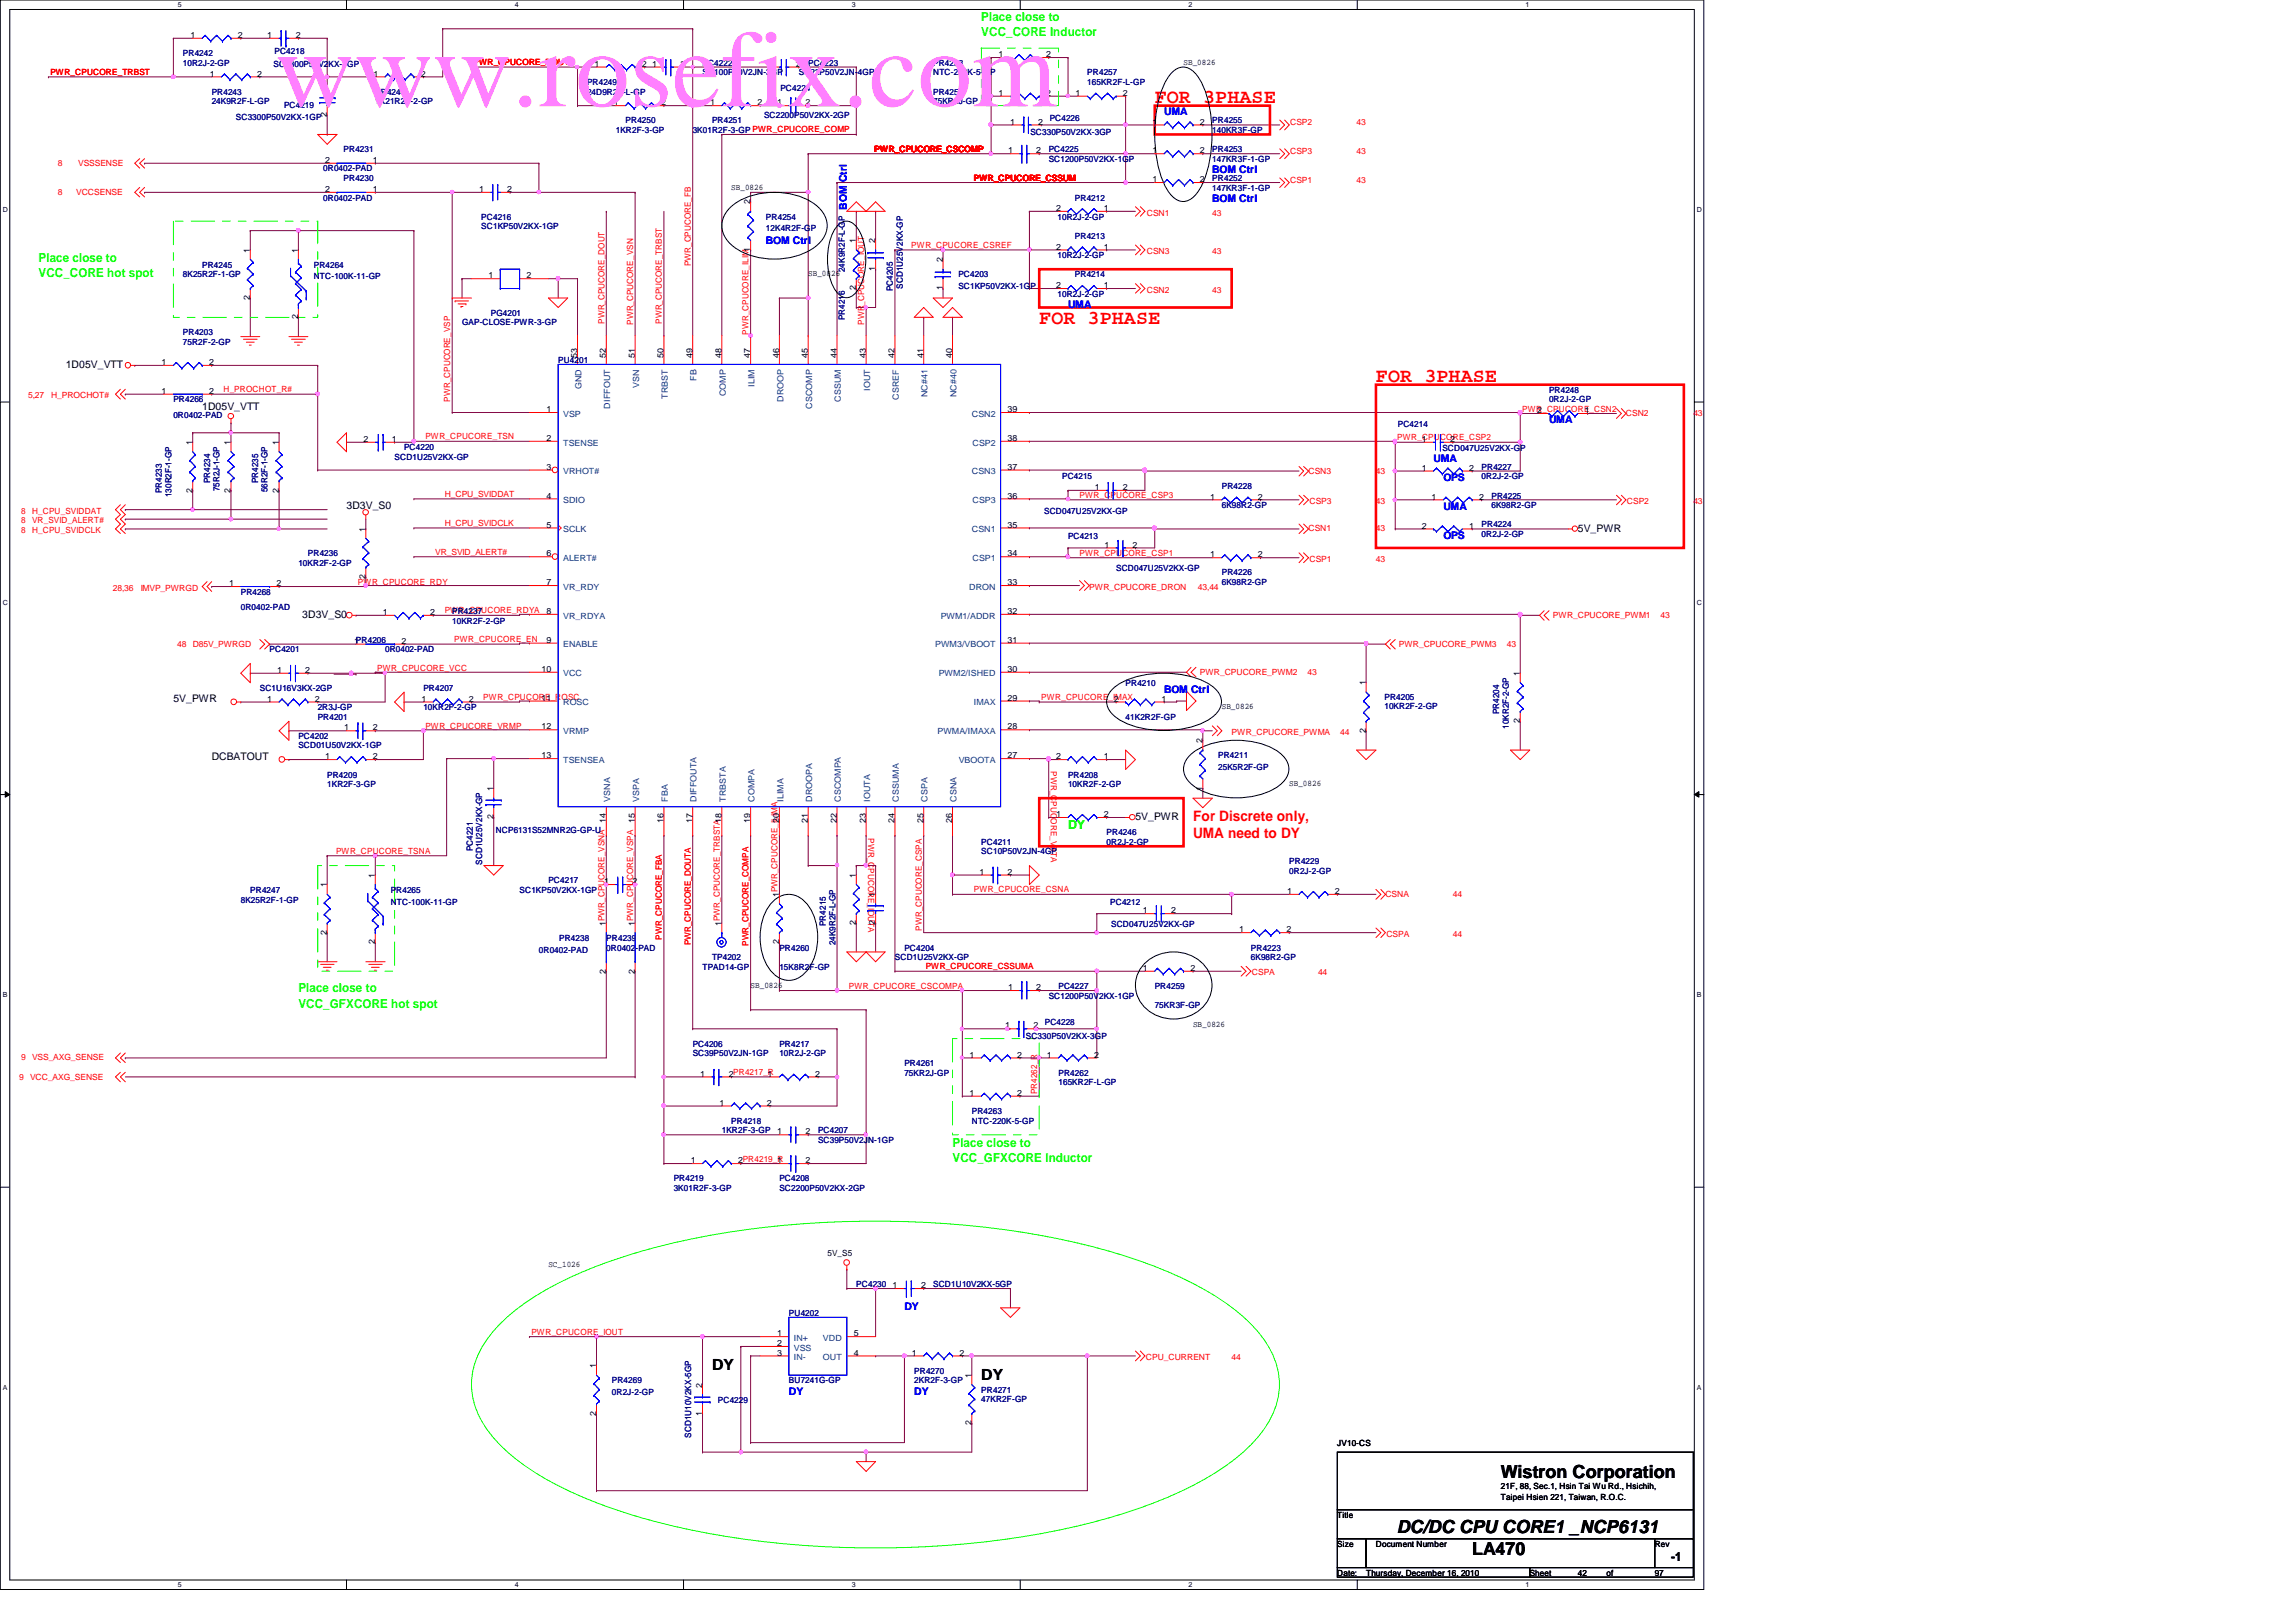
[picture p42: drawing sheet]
<svg xmlns="http://www.w3.org/2000/svg" width="297mm" height="210mm" viewBox="0 0 297 210" stroke-linecap="round" stroke-linejoin="round" font-family="sans-serif">
<defs><g id="words">
<text font-size="14.1" fill="#ff80ff" x="35.6" y="13.8">www.rosefix.com</text>
<g font-size="2.6" fill="#f00">
<text x="149.4" y="13.3">FOR 3PHASE</text>
<text x="134.4" y="41.9">FOR 3PHASE</text>
<text x="178" y="49.4">FOR 3PHASE</text>
</g>
<g font-size="2.3">
<text x="194.2" y="191.3">Wistron Corporation</text>
<text x="180.7" y="198.4">DC/DC CPU CORE1 _NCP6131</text>
<text x="190.5" y="201.3">LA470</text>
</g>
<g font-size="2">
<text x="92.1" y="177.3">DY</text>
<text x="127" y="178.6">DY</text>
</g>
<g font-size="1.9" fill="#f00">
<text x="154.3" y="106.2">For Discrete only,</text>
<text x="154.3" y="108.4">UMA need to DY</text>
</g>
<g font-size="1.6" fill="#0f0">
<text x="127" y="2.8">Place close to</text>
<text x="127" y="4.7">VCC_CORE Inductor</text>
<text x="5" y="33.9">Place close to</text>
<text x="5" y="35.8">VCC_CORE hot spot</text>
<text x="138.2" y="107.3">DY</text>
<text x="38.6" y="128.4">Place close to</text>
<text x="38.6" y="130.4">VCC_GFXCORE hot spot</text>
<text x="123.2" y="148.4">Place close to</text>
<text x="123.2" y="150.3">VCC_GFXCORE Inductor</text>
</g>
<text font-size="1.6" x="216.2" y="202">-1</text>
<g font-size="1.4" fill="#00f">
<text x="150.6" y="14.9">UMA</text>
<text x="156.8" y="22.4">BOM Ctrl</text>
<text x="109.6" y="27.1" transform="rotate(-90 109.6 27.1)">BOM Ctrl</text>
<text x="156.8" y="26.2">BOM Ctrl</text>
<text x="99.1" y="31.6">BOM Ctrl</text>
<text x="138.2" y="39.8">UMA</text>
<text x="185.5" y="59.7">UMA</text>
<text x="200.4" y="54.8">UMA</text>
<text x="186.7" y="62.2">OPS</text>
<text x="186.7" y="66">UMA</text>
<text x="186.7" y="69.7">OPS</text>
<text x="150.6" y="89.6">BOM Ctrl</text>
<text x="117" y="169.5">DY</text>
<text x="102.1" y="180.5">DY</text>
<text x="118.3" y="180.5">DY</text>
</g>
<g font-size="1.4">
<text x="8.5" y="47.6">1D05V_VTT</text>
<text x="26.2" y="53">1D05V_VTT</text>
<text x="44.8" y="65.9">3D3V_S0</text>
<text x="204.1" y="68.8">5V_PWR</text>
<text x="39.1" y="80">3D3V_S0</text>
<text x="22.4" y="90.8">5V_PWR</text>
<text x="27.4" y="98.3">DCBATOUT</text>
<text x="146.9" y="106.1">5V_PWR</text>
</g>
<g font-size="1.1">
<text x="24.6" y="4.9">1</text>
<text x="30.8" y="4.9">2</text>
<text x="34.6" y="4.9">1</text>
<text x="38.3" y="4.9">2</text>
<text x="27.1" y="9.9">1</text>
<text x="33.3" y="9.9">2</text>
<text x="42.3" y="11.6" transform="rotate(-90 42.3 11.6)">1</text>
<text x="48.3" y="9.9">1</text>
<text x="54.4" y="9.9">2</text>
<text x="76.9" y="8.6">1</text>
<text x="83.1" y="8.6">2</text>
<text x="84.4" y="8.6">1</text>
<text x="88.1" y="8.6">2</text>
<text x="103" y="8.6">2</text>
<text x="129.2" y="7.4">1</text>
<text x="135.3" y="7.4">2</text>
<text x="153.1" y="8.4">SB_0826</text>
<text x="42.3" y="15.2" transform="rotate(-90 42.3 15.2)">2</text>
<text x="79.4" y="13.6">1</text>
<text x="85.6" y="13.6">2</text>
<text x="91.9" y="13.6">1</text>
<text x="98" y="13.6">2</text>
<text x="100.5" y="13.6">1</text>
<text x="104.2" y="13.6">2</text>
<text x="129.2" y="12.4">1</text>
<text x="130.7" y="16.1">1</text>
<text x="134.3" y="16.1">2</text>
<text x="135.3" y="12.4">2</text>
<text x="139.1" y="12.4">1</text>
<text x="145.3" y="12.4">2</text>
<text x="149.1" y="16.1">1</text>
<text x="155.2" y="16.1">2</text>
<text x="42.1" y="21.1">2</text>
<text x="48.2" y="21.1">1</text>
<text x="130.4" y="19.9">1</text>
<text x="134.1" y="19.9">2</text>
<text x="149.1" y="23.6">1</text>
<text x="149.1" y="19.9">1</text>
<text x="155.2" y="23.6">2</text>
<text x="155.2" y="19.9">2</text>
<text x="42.1" y="24.8">2</text>
<text x="48.2" y="24.8">1</text>
<text x="62" y="24.8">1</text>
<text x="65.6" y="24.8">2</text>
<text x="94.6" y="24.6">SB_0826</text>
<text x="97.1" y="26.5" transform="rotate(-90 97.1 26.5)">2</text>
<text x="136.6" y="27.3">2</text>
<text x="142.8" y="27.3">1</text>
<text x="32.3" y="32.7" transform="rotate(-90 32.3 32.7)">1</text>
<text x="38.6" y="32.7" transform="rotate(-90 38.6 32.7)">1</text>
<text x="104.6" y="35.8">SB_0826</text>
<text x="110.7" y="31.5" transform="rotate(-90 110.7 31.5)">1</text>
<text x="113.2" y="35.1" transform="rotate(-90 113.2 35.1)">1</text>
<text x="113.2" y="31.5" transform="rotate(-90 113.2 31.5)">2</text>
<text x="122" y="34" transform="rotate(-90 122 34)">2</text>
<text x="136.6" y="32.3">2</text>
<text x="142.8" y="32.3">1</text>
<text x="32.3" y="38.9" transform="rotate(-90 32.3 38.9)">2</text>
<text x="38.6" y="41.3" transform="rotate(-90 38.6 41.3)">2</text>
<text x="63.2" y="36">1</text>
<text x="68.1" y="36">2</text>
<text x="110.7" y="37.6" transform="rotate(-90 110.7 37.6)">2</text>
<text x="122" y="37.6" transform="rotate(-90 122 37.6)">1</text>
<text x="136.6" y="37.3">2</text>
<text x="142.8" y="37.3">1</text>
<text x="20.9" y="47.2">1</text>
<text x="27" y="47.2">2</text>
<text x="74.7" y="46.3" transform="rotate(-90 74.7 46.3)">53</text>
<text x="78.4" y="46.3" transform="rotate(-90 78.4 46.3)">52</text>
<text x="82.1" y="46.3" transform="rotate(-90 82.1 46.3)">51</text>
<text x="85.8" y="46.3" transform="rotate(-90 85.8 46.3)">50</text>
<text x="89.6" y="46.3" transform="rotate(-90 89.6 46.3)">49</text>
<text x="93.3" y="46.3" transform="rotate(-90 93.3 46.3)">48</text>
<text x="97.1" y="46.3" transform="rotate(-90 97.1 46.3)">47</text>
<text x="100.8" y="46.3" transform="rotate(-90 100.8 46.3)">46</text>
<text x="104.5" y="46.3" transform="rotate(-90 104.5 46.3)">45</text>
<text x="108.2" y="46.3" transform="rotate(-90 108.2 46.3)">44</text>
<text x="112" y="46.3" transform="rotate(-90 112 46.3)">43</text>
<text x="115.7" y="46.3" transform="rotate(-90 115.7 46.3)">42</text>
<text x="119.5" y="46.3" transform="rotate(-90 119.5 46.3)">41</text>
<text x="123.2" y="46.3" transform="rotate(-90 123.2 46.3)">40</text>
<text x="20.9" y="51">1</text>
<text x="27" y="51">2</text>
<text x="70.7" y="53.3">1</text>
<text x="130.3" y="53.3">39</text>
<text x="198.9" y="53.5">2</text>
<text x="205" y="53.5">1</text>
<text x="24.9" y="57.6" transform="rotate(-90 24.9 57.6)">1</text>
<text x="29.8" y="57.6" transform="rotate(-90 29.8 57.6)">1</text>
<text x="36.1" y="57.6" transform="rotate(-90 36.1 57.6)">1</text>
<text x="47" y="57.2">2</text>
<text x="50.7" y="57.2">1</text>
<text x="70.7" y="57.1">2</text>
<text x="130.3" y="57.1">38</text>
<text x="183.9" y="57.2">1</text>
<text x="187.6" y="57.2">2</text>
<text x="24.9" y="63.8" transform="rotate(-90 24.9 63.8)">2</text>
<text x="29.8" y="63.8" transform="rotate(-90 29.8 63.8)">2</text>
<text x="36.1" y="63.8" transform="rotate(-90 36.1 63.8)">2</text>
<text x="70.7" y="64.5">4</text>
<text x="70.7" y="60.8">3</text>
<text x="130.3" y="64.5">36</text>
<text x="130.3" y="60.8">37</text>
<text x="141.6" y="63.4">1</text>
<text x="145.3" y="63.4">2</text>
<text x="156.5" y="64.6">1</text>
<text x="162.7" y="64.6">2</text>
<text x="183.9" y="60.9">1</text>
<text x="185.2" y="64.6">1</text>
<text x="190.1" y="60.9">2</text>
<text x="191.3" y="64.6">2</text>
<text x="47.3" y="68.8" transform="rotate(-90 47.3 68.8)">1</text>
<text x="70.7" y="68.3">5</text>
<text x="130.3" y="68.3">35</text>
<text x="142.9" y="70.9">1</text>
<text x="146.5" y="70.9">2</text>
<text x="183.9" y="68.4">2</text>
<text x="190.1" y="68.4">1</text>
<text x="29.6" y="75.9">1</text>
<text x="35.8" y="75.9">2</text>
<text x="47.3" y="74.9" transform="rotate(-90 47.3 74.9)">2</text>
<text x="70.7" y="75.7">7</text>
<text x="70.7" y="72">6</text>
<text x="130.3" y="72">34</text>
<text x="130.3" y="75.7">33</text>
<text x="156.5" y="72.1">1</text>
<text x="162.7" y="72.1">2</text>
<text x="45.8" y="83.3">1PR4206</text>
<text x="49.5" y="79.6">1</text>
<text x="51.9" y="83.3">2</text>
<text x="55.7" y="79.6">2</text>
<text x="70.7" y="79.5">8</text>
<text x="70.7" y="83.2">9</text>
<text x="130.3" y="83.2">31</text>
<text x="130.3" y="79.5">32</text>
<text x="35.9" y="87.1">1</text>
<text x="39.5" y="87.1">2</text>
<text x="70.1" y="87">10</text>
<text x="130.3" y="87">30</text>
<text x="176.7" y="88.7" transform="rotate(-90 176.7 88.7)">1</text>
<text x="196.6" y="87.5" transform="rotate(-90 196.6 87.5)">1</text>
<text x="34.6" y="90.8">1</text>
<text x="40.7" y="90.8">2</text>
<text x="44.5" y="94.5">1</text>
<text x="48.2" y="94.5">2</text>
<text x="54.5" y="90.8">1</text>
<text x="60.7" y="90.8">2</text>
<text x="70.1" y="90.7">11</text>
<text x="70.1" y="94.4">12</text>
<text x="130.3" y="94.4">28</text>
<text x="130.3" y="90.7">29</text>
<text x="144.1" y="90.8">2</text>
<text x="150.3" y="90.8">1</text>
<text x="158.1" y="91.8">SB_0826</text>
<text x="176.7" y="94.9" transform="rotate(-90 176.7 94.9)">2</text>
<text x="196.6" y="93.6" transform="rotate(-90 196.6 93.6)">2</text>
<text x="42.1" y="98.3">1</text>
<text x="48.2" y="98.3">2</text>
<text x="70.1" y="98.1">13</text>
<text x="130.3" y="98.1">27</text>
<text x="136.6" y="98.3">2</text>
<text x="142.8" y="98.3">1</text>
<text x="155.6" y="96.2" transform="rotate(-90 155.6 96.2)">2</text>
<text x="166.8" y="101.7">SB_0826</text>
<text x="63.8" y="106" transform="rotate(-90 63.8 106)">2</text>
<text x="63.8" y="102.4" transform="rotate(-90 63.8 102.4)">1</text>
<text x="78.4" y="106.6" transform="rotate(-90 78.4 106.6)">14</text>
<text x="82.1" y="106.6" transform="rotate(-90 82.1 106.6)">15</text>
<text x="85.8" y="106.6" transform="rotate(-90 85.8 106.6)">16</text>
<text x="89.6" y="106.6" transform="rotate(-90 89.6 106.6)">17</text>
<text x="97.1" y="106.6" transform="rotate(-90 97.1 106.6)">19</text>
<text x="100.8" y="106.6" transform="rotate(-90 100.8 106.6)">20</text>
<text x="104.5" y="106.6" transform="rotate(-90 104.5 106.6)">21</text>
<text x="108.2" y="106.6" transform="rotate(-90 108.2 106.6)">22</text>
<text x="112" y="106.6" transform="rotate(-90 112 106.6)">23</text>
<text x="115.7" y="106.6" transform="rotate(-90 115.7 106.6)">24</text>
<text x="119.5" y="106.6" transform="rotate(-90 119.5 106.6)">25</text>
<text x="123.2" y="106.6" transform="rotate(-90 123.2 106.6)">26</text>
<text x="136.6" y="105.7">1</text>
<text x="142.8" y="105.7">2</text>
<text x="155.6" y="102.3" transform="rotate(-90 155.6 102.3)">1</text>
<text x="48.5" y="113.6" transform="rotate(-90 48.5 113.6)">1</text>
<text x="110.7" y="113.6" transform="rotate(-90 110.7 113.6)">1</text>
<text x="126.7" y="113.2">1</text>
<text x="130.3" y="113.2">2</text>
<text x="42.3" y="114.9" transform="rotate(-90 42.3 114.9)">1</text>
<text x="78.1" y="114.4">1</text>
<text x="78.4" y="119.8" transform="rotate(-90 78.4 119.8)">1PWR_CPUCORE_VSNA</text>
<text x="81.8" y="114.4">2</text>
<text x="82.1" y="119.8" transform="rotate(-90 82.1 119.8)">1PWR_CPUCORE_VSPA</text>
<text x="93.3" y="119.8" transform="rotate(-90 93.3 119.8)">1PWR_CPUCORE_TRBSTA18</text>
<text x="100.8" y="116.1" transform="rotate(-90 100.8 116.1)">1PWR_CPUCORE_ILIMA</text>
<text x="110.7" y="119.8" transform="rotate(-90 110.7 119.8)">2</text>
<text x="113.2" y="119.8" transform="rotate(-90 113.2 119.8)">2</text>
<text x="113.2" y="116.1" transform="rotate(-90 113.2 116.1)">1</text>
<text x="147.9" y="118.2">1</text>
<text x="151.5" y="118.2">2</text>
<text x="166.5" y="115.7">1</text>
<text x="172.7" y="115.7">2</text>
<text x="42.3" y="121" transform="rotate(-90 42.3 121)">2</text>
<text x="48.5" y="122.2" transform="rotate(-90 48.5 122.2)">2</text>
<text x="78.4" y="126" transform="rotate(-90 78.4 126)">2</text>
<text x="82.1" y="126" transform="rotate(-90 82.1 126)">2</text>
<text x="100.8" y="122.2" transform="rotate(-90 100.8 122.2)">2</text>
<text x="147.9" y="125.6">1</text>
<text x="154" y="125.6">2</text>
<text x="160.3" y="120.6">1</text>
<text x="166.5" y="120.6">2</text>
<text x="97.1" y="127.8">SB_0826</text>
<text x="130.4" y="128.1">1</text>
<text x="134.1" y="128.1">2</text>
<text x="125.4" y="136.9">1</text>
<text x="130" y="133.1">1</text>
<text x="131.6" y="136.9">2</text>
<text x="133.7" y="133.1">2</text>
<text x="135.4" y="136.9">1</text>
<text x="141.6" y="136.9">2</text>
<text x="154.3" y="132.8">SB_0826</text>
<text x="90.6" y="139.3">1</text>
<text x="93.1" y="143.1">1</text>
<text x="94.3" y="139.3">2PR4217_R</text>
<text x="99.2" y="143.1">2</text>
<text x="99.3" y="139.3">1</text>
<text x="105.4" y="139.3">2</text>
<text x="125.4" y="141.8">1</text>
<text x="131.6" y="141.8">2</text>
<text x="100.5" y="146.8">1</text>
<text x="104.2" y="146.8">2</text>
<text x="89.4" y="150.5">1</text>
<text x="95.5" y="150.5">2PR4219_R</text>
<text x="100.5" y="150.5">1</text>
<text x="104.2" y="150.5">2</text>
<text x="70.9" y="164">SC_1026</text>
<text x="107.1" y="162.6">5V_S5</text>
<text x="115.5" y="166.7">1</text>
<text x="119.2" y="166.7">2</text>
<text x="100.5" y="172.9">1</text>
<text x="110.4" y="172.9">5</text>
<text x="77.1" y="177.1" transform="rotate(-90 77.1 177.1)">1</text>
<text x="90.8" y="179.6" transform="rotate(-90 90.8 179.6)">2</text>
<text x="100.5" y="174.2">2</text>
<text x="100.5" y="175.4">3</text>
<text x="110.4" y="175.4">4</text>
<text x="118" y="175.4">1</text>
<text x="124.1" y="175.4">2</text>
<text x="125.7" y="178.3" transform="rotate(-90 125.7 178.3)">1</text>
<text x="77.1" y="183.2" transform="rotate(-90 77.1 183.2)">2</text>
<text x="90.8" y="183.2" transform="rotate(-90 90.8 183.2)">1</text>
<text x="125.7" y="184.4" transform="rotate(-90 125.7 184.4)">2</text>
<text x="173" y="187.1">JV10-CS</text>
<text x="173" y="196.4">Title</text>
<text x="194.2" y="192.7">21F, 88, Sec.1, Hsin Tai Wu Rd., Hsichih,</text>
<text x="194.2" y="194.1">Taipei Hsien 221, Taiwan, R.O.C.</text>
<text x="173" y="200.2">Size</text>
<text x="173" y="203.9">Date:</text>
<text x="176.7" y="203.9">Thursday, December 16, 2010</text>
<text x="178" y="200.2">Document Number</text>
<text x="197.9" y="203.9">Sheet</text>
<text x="204.1" y="203.9">42</text>
<text x="207.9" y="203.9">of</text>
<text x="214.1" y="200.2">Rev</text>
<text x="214.1" y="203.9">97</text>
</g>
<g font-size="1.1" fill="#f00">
<text x="6.5" y="9.7">PWR_CPUCORE_TRBST</text>
<text x="61.3" y="8.4">PWR_CPUCORE_DOUT</text>
<text x="166.9" y="16.2">CSP2</text>
<text x="175.5" y="16.2">43</text>
<text x="7.5" y="21.5">8</text>
<text x="10.1" y="21.5">VSSSENSE</text>
<text x="113.2" y="19.6">PWR_CPUCORE_CSCOMP</text>
<text x="126" y="23.4">PWR_CPUCORE_CSSUM</text>
<text x="166.9" y="23.7">CSP1</text>
<text x="166.9" y="19.9">CSP3</text>
<text x="175.5" y="23.7">43</text>
<text x="175.5" y="19.9">43</text>
<text x="7.5" y="25.2">8</text>
<text x="9.9" y="25.2">VCCSENSE</text>
<text x="148.4" y="27.9">CSN1</text>
<text x="156.8" y="27.9">43</text>
<text x="89.4" y="34.5" transform="rotate(-90 89.4 34.5)">PWR_CPUCORE_FB</text>
<text x="117.9" y="32.1">PWR_CPUCORE_CSREF</text>
<text x="148.4" y="32.9">CSN3</text>
<text x="156.8" y="32.9">43</text>
<text x="78.2" y="41.9" transform="rotate(-90 78.2 41.9)">PWR_CPUCORE_DOUT</text>
<text x="85.6" y="41.9" transform="rotate(-90 85.6 41.9)">PWR_CPUCORE_TRBST</text>
<text x="148.4" y="37.9">CSN2</text>
<text x="156.8" y="37.9">43</text>
<text x="81.9" y="42" transform="rotate(-90 81.9 42)">PWR_CPUCORE_VSN</text>
<text x="96.9" y="43.3" transform="rotate(-90 96.9 43.3)">PWR_CPUCORE_ILIM1</text>
<text x="111.8" y="42" transform="rotate(-90 111.8 42)">PWR_CPUCORE_IOUT</text>
<text x="3.6" y="51.6">5,27</text>
<text x="6.6" y="51.6">H_PROCHOT#</text>
<text x="28.9" y="50.8">H_PROCHOT_R#</text>
<text x="58.2" y="52" transform="rotate(-90 58.2 52)">PWR_CPUCORE_VSP</text>
<text x="196.9" y="53.3">PWR_CPUCORE_CSN2</text>
<text x="210.4" y="53.8">CSN2</text>
<text x="219.1" y="53.8">43</text>
<text x="55" y="56.9">PWR_CPUCORE_TSN</text>
<text x="180.8" y="57">PWR_CPUCORE_CSP2</text>
<text x="57.5" y="64.3">H_CPU_SVIDDAT</text>
<text x="139.7" y="64.4">PWR_CPUCORE_CSP3</text>
<text x="169.3" y="61.3">CSN3</text>
<text x="169.4" y="65.3">CSP3</text>
<text x="178" y="61.3">43</text>
<text x="178" y="65.3">43</text>
<text x="210.5" y="65.3">CSP2</text>
<text x="219.1" y="65.3">43</text>
<text x="2.7" y="66.5">8</text>
<text x="2.7" y="69">8</text>
<text x="2.7" y="67.7">8</text>
<text x="4.1" y="66.5">H_CPU_SVIDDAT</text>
<text x="4.1" y="69">H_CPU_SVIDCLK</text>
<text x="4.1" y="67.7">VR_SVID_ALERT#</text>
<text x="56.3" y="71.8">VR_SVID_ALERT#</text>
<text x="57.5" y="68.1">H_CPU_SVIDCLK</text>
<text x="139.7" y="71.9">PWR_CPUCORE_CSP1</text>
<text x="169.3" y="68.7">CSN1</text>
<text x="178" y="68.7">43</text>
<text x="14.6" y="76.5">28,36</text>
<text x="18.2" y="76.5">IMVP_PWRGD</text>
<text x="46.3" y="75.6">PWR_CPUCORE_RDY</text>
<text x="140.9" y="76.3">PWR_CPUCORE_DRON</text>
<text x="155" y="76.3">43,44</text>
<text x="169.4" y="72.7">CSP1</text>
<text x="178" y="72.7">43</text>
<text x="22.9" y="83.7">48</text>
<text x="24.9" y="83.7">D85V_PWRGD</text>
<text x="57.5" y="79.4">PWR_CPUCORE_RDYA</text>
<text x="58.8" y="83.1">PWR_CPUCORE_EN</text>
<text x="181" y="83.7">PWR_CPUCORE_PWM3</text>
<text x="194.9" y="83.7">43</text>
<text x="200.9" y="80">PWR_CPUCORE_PWM1</text>
<text x="214.8" y="80">43</text>
<text x="48.8" y="86.9">PWR_CPUCORE_VCC</text>
<text x="155.2" y="87.3">PWR_CPUCORE_PWM2</text>
<text x="169.2" y="87.3">43</text>
<text x="55" y="94.3">PWR_CPUCORE_VRMP</text>
<text x="62.5" y="90.6">PWR_CPUCORE_ROSC</text>
<text x="134.7" y="90.6">PWR_CPUCORE_IMAX</text>
<text x="159.3" y="95.1">PWR_CPUCORE_PWMA</text>
<text x="173.4" y="95.1">44</text>
<text x="135.9" y="99.8" transform="rotate(90 135.9 99.8)">PWR_CPUCORE_VBTA</text>
<text x="43.5" y="110.5">PWR_CPUCORE_TSNA</text>
<text x="112.3" y="108.5" transform="rotate(90 112.3 108.5)">PWR_CPUCORE_IOUTA</text>
<text x="126" y="115.5">PWR_CPUCORE_CSNA</text>
<text x="179.2" y="116">CSNA</text>
<text x="188" y="116">44</text>
<text x="85.6" y="121.6" transform="rotate(-90 85.6 121.6)">PWR_CPUCORE_FBA</text>
<text x="89.4" y="122.3" transform="rotate(-90 89.4 122.3)">PWR_CPUCORE_DOUTA</text>
<text x="96.9" y="122.4" transform="rotate(-90 96.9 122.4)">PWR_CPUCORE_COMPA</text>
<text x="119.2" y="120.4" transform="rotate(-90 119.2 120.4)">PWR_CPUCORE_CSPA</text>
<text x="119.8" y="125.4">PWR_CPUCORE_CSSUMA</text>
<text x="179.4" y="121.3">CSPA</text>
<text x="188" y="121.3">44</text>
<text x="109.8" y="127.9">PWR_CPUCORE_CSCOMPA</text>
<text x="162" y="126.2">CSPA</text>
<text x="170.5" y="126.2">44</text>
<text x="2.7" y="137.2">9</text>
<text x="4.1" y="137.2">VSS_AXG_SENSE</text>
<text x="2.5" y="139.7">9</text>
<text x="3.9" y="139.7">VCC_AXG_SENSE</text>
<text x="134.2" y="141.6" transform="rotate(-90 134.2 141.6)">PR4262_R</text>
<text x="68.7" y="172.7">PWR_CPUCORE_IOUT</text>
<text x="148.2" y="176">CPU_CURRENT</text>
<text x="159.3" y="176">44</text>
</g>
<g font-size="1.1" fill="#000080">
<text x="23.7" y="7.3">PR4242</text>
<text x="23.7" y="8.5">10R2J-2-GP</text>
<text x="35.4" y="8.6">SC3300P50V2KX-1GP</text>
<text x="35.5" y="7">PC4218</text>
<text x="75.9" y="11">PR4249</text>
<text x="90.9" y="8.5">PC4222</text>
<text x="90.9" y="9.7">SC100P50V2JN-3GP</text>
<text x="101" y="11.7">PC4224</text>
<text x="103.3" y="9.7">SC22P50V2JN-4GP</text>
<text x="104.6" y="8.5">PC4223</text>
<text x="120.7" y="8.5">PR4258</text>
<text x="120.7" y="9.7">NTC-220K-5-GP</text>
<text x="140.7" y="9.7">PR4257</text>
<text x="140.7" y="11">165KR2F-L-GP</text>
<text x="27.4" y="12.2">PR4243</text>
<text x="27.4" y="13.5">24K9R2F-L-GP</text>
<text x="30.5" y="15.5">SC3300P50V2KX-1GP</text>
<text x="36.7" y="14">PC4219</text>
<text x="48.6" y="12.2">PR4244</text>
<text x="48.6" y="13.5">1K21R2F-2-GP</text>
<text x="75.9" y="12.2">24D9R2F-L-GP</text>
<text x="79.7" y="17.2">1KR2F-3-GP</text>
<text x="80.9" y="16">PR4250</text>
<text x="89.6" y="17.2">3K01R2F-3-GP PWR_CPUCORE_COMP</text>
<text x="92.1" y="16">PR4251</text>
<text x="98.8" y="15.2">SC2200P50V2KX-2GP</text>
<text x="120.7" y="12.2">PR4256</text>
<text x="120.7" y="13.5">75KR2J-GP</text>
<text x="133.3" y="17.5">SC330P50V2KX-3GP</text>
<text x="135.8" y="15.6">PC4226</text>
<text x="156.8" y="16">PR4255</text>
<text x="156.8" y="17.2">140KR3F-GP</text>
<text x="41.8" y="22.2">0R0402-PAD</text>
<text x="44.4" y="19.7">PR4231</text>
<text x="44.4" y="23.5">PR4230</text>
<text x="135.7" y="19.7">PC4225</text>
<text x="135.7" y="21">SC1200P50V2KX-1GP</text>
<text x="156.8" y="23.5">PR4252</text>
<text x="156.8" y="19.7">PR4253</text>
<text x="156.8" y="21">147KR3F-1-GP</text>
<text x="41.8" y="26">0R0402-PAD</text>
<text x="62.3" y="28.4">PC4216</text>
<text x="62.3" y="29.7">SC1KP50V2KX-1GP</text>
<text x="99.1" y="28.4">PR4254</text>
<text x="99.1" y="29.9">12K4R2F-GP</text>
<text x="136.8" y="28.4">10R2J-2-GP</text>
<text x="139.1" y="26">PR4212</text>
<text x="156.8" y="24.7">147KR3F-1-GP</text>
<text x="23.7" y="35.9">8K25R2F-1-GP</text>
<text x="26.2" y="34.6">PR4245</text>
<text x="40.6" y="34.6">PR4264</text>
<text x="109.3" y="35.2" transform="rotate(-90 109.3 35.2)">24K9R2F-L-GP</text>
<text x="124" y="35.9">PC4203</text>
<text x="136.8" y="33.4">10R2J-2-GP</text>
<text x="139.1" y="35.9">PR4214</text>
<text x="139.1" y="30.9">PR4213</text>
<text x="40.6" y="36.2">NTC-100K-11-GP</text>
<text x="63.5" y="40.9">PG4201</text>
<text x="109.3" y="41.4" transform="rotate(-90 109.3 41.4)">PR4216</text>
<text x="115.5" y="37.7" transform="rotate(-90 115.5 37.7)">PC4205</text>
<text x="116.8" y="37.3" transform="rotate(-90 116.8 37.3)">SCD1U25V2KX-GP</text>
<text x="124" y="37.4">SC1KP50V2KX-1GP</text>
<text x="136.8" y="38.4">10R2J-2-GP</text>
<text x="23.7" y="43.3">PR4203</text>
<text x="23.7" y="44.6">75R2F-2-GP</text>
<text x="59.8" y="42.1">GAP-CLOSE-PWR-3-GP</text>
<text x="72.2" y="46.9">PU4201</text>
<text x="22.4" y="52.1">PR4266</text>
<text x="200.4" y="50.8">PR4248</text>
<text x="200.4" y="52.1">0R2J-2-GP</text>
<text x="22.4" y="54.1">0R0402-PAD</text>
<text x="51.1" y="59.5">SCD1U25V2KX-GP</text>
<text x="52.3" y="58.3">PC4220</text>
<text x="180.8" y="55.2">PC4214</text>
<text x="186.6" y="58.4">SCD047U25V2KX-GP</text>
<text x="21" y="63.8" transform="rotate(-90 21 63.8)">PR4233</text>
<text x="22.2" y="64.3" transform="rotate(-90 22.2 64.3)">130R2F-1-GP</text>
<text x="27.2" y="62.6" transform="rotate(-90 27.2 62.6)">PR4234</text>
<text x="28.4" y="63.6" transform="rotate(-90 28.4 63.6)">75R2J-1-GP</text>
<text x="33.4" y="62.6" transform="rotate(-90 33.4 62.6)">PR4235</text>
<text x="34.6" y="63.7" transform="rotate(-90 34.6 63.7)">56R2F-1-GP</text>
<text x="137.4" y="62">PC4215</text>
<text x="158.1" y="63.3">PR4228</text>
<text x="158.1" y="65.7">6K98R2-GP</text>
<text x="191.7" y="60.8">PR4227</text>
<text x="191.7" y="62">0R2J-2-GP</text>
<text x="193" y="64.5">PR4225</text>
<text x="193" y="65.7">6K98R2-GP</text>
<text x="39.8" y="72">PR4236</text>
<text x="135.1" y="66.5">SCD047U25V2KX-GP</text>
<text x="138.2" y="69.7">PC4213</text>
<text x="191.7" y="68.2">PR4224</text>
<text x="191.7" y="69.5">0R2J-2-GP</text>
<text x="31.2" y="77">PR4268</text>
<text x="38.6" y="73.2">10KR2F-2-GP</text>
<text x="144.4" y="74">SCD047U25V2KX-GP</text>
<text x="158.1" y="74.5">PR4226</text>
<text x="158.1" y="75.7">6K98R2-GP</text>
<text x="31.2" y="79">0R0402-PAD</text>
<text x="58.5" y="79.5">PR4237</text>
<text x="58.5" y="80.7">10KR2F-2-GP</text>
<text x="33.6" y="89.4">SC1U16V3KX-2GP</text>
<text x="34.9" y="84.4">PC4201</text>
<text x="49.8" y="84.4">0R0402-PAD</text>
<text x="54.8" y="89.4">PR4207</text>
<text x="145.6" y="88.8">PR4210</text>
<text x="38.6" y="95.6">PC4202</text>
<text x="41.1" y="93.1">PR4201</text>
<text x="41.1" y="91.9">2R3J-GP</text>
<text x="54.8" y="91.9">10KR2F-2-GP</text>
<text x="145.6" y="93.1">41K2R2F-GP</text>
<text x="179.1" y="90.6">PR4205</text>
<text x="179.1" y="91.8">10KR2F-2-GP</text>
<text x="194" y="92.5" transform="rotate(-90 194 92.5)">PR4204</text>
<text x="195.2" y="94.3" transform="rotate(-90 195.2 94.3)">10KR2F-2-GP</text>
<text x="38.6" y="96.9">SCD01U50V2KX-1GP</text>
<text x="42.3" y="100.6">PR4209</text>
<text x="42.3" y="101.9">1KR2F-3-GP</text>
<text x="138.2" y="100.6">PR4208</text>
<text x="138.2" y="101.9">10KR2F-2-GP</text>
<text x="157.6" y="98.1">PR4211</text>
<text x="157.6" y="99.6">25K5R2F-GP</text>
<text x="64.1" y="107.8">NCP6131S52MNR2G-GP-U</text>
<text x="61.2" y="110.2" transform="rotate(-90 61.2 110.2)">PC4221</text>
<text x="62.4" y="111.9" transform="rotate(-90 62.4 111.9)">SCD1U25V2KX-GP</text>
<text x="127" y="109.3">PC4211</text>
<text x="127" y="110.6">SC10P50V2JN-4GP</text>
<text x="143.2" y="108.1">PR4246</text>
<text x="143.2" y="109.3">0R2J-2-GP</text>
<text x="166.8" y="111.8">PR4229</text>
<text x="166.8" y="113.1">0R2J-2-GP</text>
<text x="31.2" y="116.8">8K25R2F-1-GP</text>
<text x="32.4" y="115.5">PR4247</text>
<text x="50.5" y="115.5">PR4265</text>
<text x="50.5" y="117.1">NTC-100K-11-GP</text>
<text x="67.2" y="115.5">SC1KP50V2KX-1GP</text>
<text x="70.9" y="114.3">PC4217</text>
<text x="106.8" y="119.8" transform="rotate(-90 106.8 119.8)">PR4215</text>
<text x="143.6" y="117.2">PC4212</text>
<text x="69.7" y="123.3">0R0402-PAD</text>
<text x="72.3" y="121.8">PR4238</text>
<text x="78.4" y="121.8">PR4239</text>
<text x="78.4" y="123">0R0402-PAD</text>
<text x="90.9" y="125.5">TPAD14-GP</text>
<text x="92.1" y="124.2">TP4202</text>
<text x="100.8" y="123">PR4260</text>
<text x="100.8" y="125.5">15K8R2F-GP</text>
<text x="108.1" y="122.3" transform="rotate(-90 108.1 122.3)">24K9R2F-L-GP</text>
<text x="115.8" y="124.2">SCD1U25V2KX-GP</text>
<text x="117" y="123">PC4204</text>
<text x="143.8" y="120">SCD047U25V2KX-GP</text>
<text x="161.8" y="123">PR4223</text>
<text x="161.8" y="124.2">6K98R2-GP</text>
<text x="135.7" y="129.2">SC1200P50V2KX-1GP</text>
<text x="136.9" y="128">PC4227</text>
<text x="149.4" y="128">PR4259</text>
<text x="149.4" y="130.5">75KR3F-GP</text>
<text x="89.6" y="135.5">PC4206</text>
<text x="89.6" y="136.7">SC39P50V2JN-1GP</text>
<text x="100.8" y="135.5">PR4217</text>
<text x="100.8" y="136.7">10R2J-2-GP</text>
<text x="117" y="138">PR4261</text>
<text x="132.7" y="134.5">SC330P50V2KX-3GP</text>
<text x="135.2" y="132.6">PC4228</text>
<text x="117" y="139.2">75KR2J-GP</text>
<text x="136.9" y="139.2">PR4262</text>
<text x="136.9" y="140.4">165KR2F-L-GP</text>
<text x="93.4" y="146.6">1KR2F-3-GP</text>
<text x="94.6" y="145.4">PR4218</text>
<text x="105.8" y="146.6">PC4207</text>
<text x="105.8" y="147.9">SC39P50V2JN-1GP</text>
<text x="125.7" y="144.2">PR4263</text>
<text x="125.7" y="145.4">NTC-220K-5-GP</text>
<text x="87.2" y="152.9">PR4219</text>
<text x="87.2" y="154.1">3K01R2F-3-GP</text>
<text x="100.8" y="152.9">PC4208</text>
<text x="100.8" y="154.1">SC2200P50V2KX-2GP</text>
<text x="110.8" y="166.6">PC4230</text>
<text x="120.7" y="166.6">SCD1U10V2KX-5GP</text>
<text x="102.1" y="170.3">PU4202</text>
<text x="79.2" y="179">PR4269</text>
<text x="102.1" y="179">BU7241G-GP</text>
<text x="118.3" y="177.8">PR4270</text>
<text x="118.3" y="179">2KR2F-3-GP</text>
<text x="79.2" y="180.5">0R2J-2-GP</text>
<text x="92.9" y="181.5">PC4229</text>
<text x="127" y="180.3">PR4271</text>
<text x="127" y="181.4">47KR2F-GP</text>
<text x="89.4" y="186.1" transform="rotate(-90 89.4 186.1)">SCD1U10V2KX-5GP</text>
</g>
<g font-size="1.1" fill="#004080">
<text x="72.9" y="53.9">VSP</text>
<text x="75.2" y="50.4" transform="rotate(-90 75.2 50.4)">GND</text>
<text x="78.9" y="52.9" transform="rotate(-90 78.9 52.9)">DIFFOUT</text>
<text x="82.7" y="50.2" transform="rotate(-90 82.7 50.2)">VSN</text>
<text x="86.4" y="51.6" transform="rotate(-90 86.4 51.6)">TRBST</text>
<text x="90.1" y="49.3" transform="rotate(-90 90.1 49.3)">FB</text>
<text x="93.9" y="51.3" transform="rotate(-90 93.9 51.3)">COMP</text>
<text x="97.6" y="50.1" transform="rotate(-90 97.6 50.1)">ILIM</text>
<text x="101.3" y="52" transform="rotate(-90 101.3 52)">DROOP</text>
<text x="105.1" y="52.9" transform="rotate(-90 105.1 52.9)">CSCOMP</text>
<text x="108.8" y="52" transform="rotate(-90 108.8 52)">CSSUM</text>
<text x="112.6" y="50.6" transform="rotate(-90 112.6 50.6)">IOUT</text>
<text x="116.3" y="51.7" transform="rotate(-90 116.3 51.7)">CSREF</text>
<text x="120" y="51.4" transform="rotate(-90 120 51.4)">NC#41</text>
<text x="123.7" y="51.4" transform="rotate(-90 123.7 51.4)">NC#40</text>
<text x="125.7" y="53.9">CSN2</text>
<text x="72.9" y="57.7">TSENSE</text>
<text x="125.8" y="57.7">CSP2</text>
<text x="72.9" y="65.1">SDIO</text>
<text x="72.9" y="61.4">VRHOT#</text>
<text x="125.7" y="61.4">CSN3</text>
<text x="125.8" y="65.1">CSP3</text>
<text x="72.9" y="68.9">SCLK</text>
<text x="125.7" y="68.9">CSN1</text>
<text x="72.9" y="76.3">VR_RDY</text>
<text x="72.9" y="72.6">ALERT#</text>
<text x="125.4" y="76.3">DRON</text>
<text x="125.8" y="72.6">CSP1</text>
<text x="72.9" y="80.1">VR_RDYA</text>
<text x="72.9" y="83.8">ENABLE</text>
<text x="121" y="83.8">PWM3/VBOOT</text>
<text x="121.7" y="80.1">PWM1/ADDR</text>
<text x="72.9" y="87.5">VCC</text>
<text x="121.5" y="87.5">PWM2/ISHED</text>
<text x="72.9" y="91.3">ROSC</text>
<text x="72.9" y="95">VRMP</text>
<text x="121.3" y="95">PWMA/IMAXA</text>
<text x="126" y="91.3">IMAX</text>
<text x="72.9" y="98.7">TSENSEA</text>
<text x="124" y="98.7">VBOOTA</text>
<text x="78.9" y="103.8" transform="rotate(-90 78.9 103.8)">VSNA</text>
<text x="82.7" y="103.8" transform="rotate(-90 82.7 103.8)">VSPA</text>
<text x="86.4" y="103.8" transform="rotate(-90 86.4 103.8)">FBA</text>
<text x="90.1" y="103.8" transform="rotate(-90 90.1 103.8)">DIFFOUTA</text>
<text x="93.9" y="103.8" transform="rotate(-90 93.9 103.8)">TRBSTA</text>
<text x="97.6" y="103.8" transform="rotate(-90 97.6 103.8)">COMPA</text>
<text x="101.3" y="103.8" transform="rotate(-90 101.3 103.8)">ILIMA</text>
<text x="105.1" y="103.8" transform="rotate(-90 105.1 103.8)">DROOPA</text>
<text x="108.8" y="103.8" transform="rotate(-90 108.8 103.8)">CSCOMPA</text>
<text x="112.6" y="103.8" transform="rotate(-90 112.6 103.8)">IOUTA</text>
<text x="116.3" y="103.8" transform="rotate(-90 116.3 103.8)">CSSUMA</text>
<text x="120" y="103.8" transform="rotate(-90 120 103.8)">CSPA</text>
<text x="123.7" y="103.8" transform="rotate(-90 123.7 103.8)">CSNA</text>
<text x="102.7" y="173.5">IN+</text>
<text x="106.5" y="173.5">VDD</text>
<text x="102.7" y="174.8">VSS</text>
<text x="102.7" y="176">IN-</text>
<text x="106.5" y="176">OUT</text>
</g>
<g font-size=".9">
<text x="23" y=".9">5</text>
<text x="66.6" y=".9">4</text>
<text x="110.2" y=".9">3</text>
<text x="153.8" y=".9">2</text>
<text x="197.4" y=".9">1</text>
<text x=".4" y="27.4">D</text>
<text x="219.5" y="27.4">D</text>
<text x=".4" y="78.2">C</text>
<text x="219.5" y="78.2">C</text>
<text x=".4" y="129">B</text>
<text x="219.5" y="129">B</text>
<text x=".4" y="179.8">A</text>
<text x="219.5" y="179.8">A</text>
<text x="23" y="205.4">5</text>
<text x="66.6" y="205.4">4</text>
<text x="110.2" y="205.4">3</text>
<text x="153.8" y="205.4">2</text>
<text x="197.4" y="205.4">1</text>
</g>
</g></defs>
<path d="M0 0h220.4v205.7h-220.4zM1.3 1.2h217.9v203.3h-217.9z" fill="none" stroke="#000" stroke-width=".13"/>
<g fill="#fff">
<path d="M23 .1h.5v1h-.5z"/>
<path d="M23 204.6h.5v1h-.5z"/>
</g>
<path d="M44.8 0v1.2M44.8 204.5v1.2" fill="none" stroke="#000" stroke-width=".13"/>
<g fill="#fff">
<path d="M66.6 .1h.5v1h-.5z"/>
<path d="M66.6 204.6h.5v1h-.5z"/>
</g>
<path d="M88.4 0v1.2M88.4 204.5v1.2" fill="none" stroke="#000" stroke-width=".13"/>
<g fill="#fff">
<path d="M110.2 .1h.5v1h-.5z"/>
<path d="M110.2 204.6h.5v1h-.5z"/>
</g>
<path d="M132 0v1.2M132 204.5v1.2" fill="none" stroke="#000" stroke-width=".13"/>
<g fill="#fff">
<path d="M153.8 .1h.5v1h-.5z"/>
<path d="M153.8 204.6h.5v1h-.5z"/>
</g>
<path d="M175.6 0v1.2M175.6 204.5v1.2" fill="none" stroke="#000" stroke-width=".13"/>
<g fill="#fff">
<path d="M197.4 .1h.5v1h-.5z"/>
<path d="M197.4 204.6h.5v1h-.5z"/>
<path d="M.4 26.6h.6v1h-.6z"/>
<path d="M219.5 26.6h.7v1h-.7z"/>
<path d="M.4 77.4h.6v1h-.6z"/>
<path d="M219.5 77.4h.7v1h-.7z"/>
</g>
<path d="M0 52h1.3M219.2 52h1.2" fill="none" stroke="#000" stroke-width=".13"/>
<g fill="#fff">
<path d="M.4 128.2h.6v1h-.6z"/>
<path d="M219.5 128.2h.6v1h-.6z"/>
</g>
<path d="M0 102.8h1.3M.7 102.4l.6 .4-.6 .4zM219.2 102.8l.6-.4v.8zM219.2 102.8h1.2" fill="none" stroke="#000" stroke-width=".13"/>
<path d="M.7 102.4l.6 .4-.6 .4zM219.2 102.8l.6-.4v.8z" fill="#000"/>
<g fill="#fff">
<path d="M.4 179h.5v1h-.5z"/>
<path d="M219.5 179h.6v1h-.6z"/>
</g>
<path d="M0 153.6h1.3M219.2 153.6h1.2" fill="none" stroke="#000" stroke-width=".13"/>
<path d="M133.2 79.5h.1M133.2 79.5h63.5M196.7 79.6h.1M196.7 79.6v7.5M48.6 87h.1M48.6 87h19.9M133.2 87h.1M133.2 87h20.3M196.7 93.3h.1M196.7 93.3v3.8M143.2 105.8h.1M143.2 105.8h2.4" fill="none" stroke="#800040" stroke-width=".13"/>
<path d="M196.5 79.3h.3l.1 .2-.1 .1-.2 .1-.1-.1z" fill-rule="evenodd" fill="#f0f"/>
<path d="M196.5 79.3h.3l.1 .2-.1 .1-.2 .1-.1-.1z" fill="none" stroke="#f0f" stroke-width=".13"/>
<path d="M196.7 79.6h.1M196.7 79.6h2.5" fill="none" stroke="#800040" stroke-width=".13"/>
<path d="M196.5 79.4h.3l.1 .2-.1 .2h-.2h-.1z" fill-rule="evenodd" fill="#f0f"/>
<path d="M196.5 79.4h.3l.1 .2-.1 .2h-.2h-.1z" fill="none" stroke="#f0f" stroke-width=".13"/>
<path d="M133.2 83.2h.1M133.2 83.2h43.5M176.7 83.4h.1M176.7 94.6h.1M176.7 83.4v4.9M176.7 94.6v2.5" fill="none" stroke="#800040" stroke-width=".13"/>
<path d="M176.6 83.1h.3v.1v.2h-.2h-.1z" fill-rule="evenodd" fill="#f0f"/>
<path d="M176.6 83.1h.3v.1v.2h-.2h-.1z" fill="none" stroke="#f0f" stroke-width=".13"/>
<path d="M176.7 83.4h.1M176.7 83.4h2.5" fill="none" stroke="#800040" stroke-width=".13"/>
<path d="M176.6 83.2h.3v.2v.1l-.2 .1-.1-.1z" fill-rule="evenodd" fill="#f0f"/>
<path d="M176.6 83.2h.3v.2v.1l-.2 .1-.1-.1z" fill="none" stroke="#f0f" stroke-width=".13"/>
<path d="M17.4 47.3h.1M17.4 47.3h3.8M41.1 51h.1M41.1 51v9.8" fill="none" stroke="#800040" stroke-width=".13"/>
<path d="M40.9 50.8h.3l.1 .2-.1 .1-.1 .1-.2-.1z" fill-rule="evenodd" fill="#f0f"/>
<path d="M40.9 50.8h.3l.1 .2-.1 .1-.1 .1-.2-.1z" fill="none" stroke="#f0f" stroke-width=".13"/>
<g fill="none" stroke="#800040" stroke-width=".13">
<path d="M16.2 51h.1M16.2 51h5M27.4 51h.1M27.4 51h13.7M29.9 56h.1M29.9 56v1.2M29.9 56h6.2M36.1 56h.1M36.1 56v1.2M16.2 67.2h.1M16.2 68.5h.1M29.9 63.5h.1"/>
<path d="M29.9 63.5v3.7h-13.7M36.1 63.5h.1M36.1 63.5v5h-19.9M53.5 72.1h.1M53.5 68.3h.1M53.5 64.6h.1M53.5 72.1h15M53.5 68.3h15M53.5 64.6h15"/>
</g>
<path d="M29.7 55.8h.3l.1 .2-.1 .1-.2 .1-.1-.1z" fill-rule="evenodd" fill="#f0f"/>
<path d="M29.7 55.8h.3l.1 .2-.1 .1-.2 .1-.1-.1z" fill="none" stroke="#f0f" stroke-width=".13"/>
<path d="M36.1 68.5h.1M36.1 68.5h6.2" fill="none" stroke="#800040" stroke-width=".13"/>
<path d="M35.9 68.3h.3l.1 .1-.1 .1-.1 .1-.2-.1z" fill-rule="evenodd" fill="#f0f"/>
<path d="M35.9 68.3h.3l.1 .1-.1 .1-.1 .1-.2-.1z" fill="none" stroke="#f0f" stroke-width=".13"/>
<path d="M29.9 54.7h.1M29.9 54.7v1.3M29.9 67.2h.1M29.9 67.2h12.4" fill="none" stroke="#800040" stroke-width=".13"/>
<path d="M29.7 67h.3l.1 .1-.1 .2-.2 .1-.1-.1z" fill-rule="evenodd" fill="#f0f"/>
<path d="M29.7 67h.3l.1 .1-.1 .2-.2 .1-.1-.1z" fill="none" stroke="#f0f" stroke-width=".13"/>
<path d="M24.9 66h.1M24.9 66h17.4" fill="none" stroke="#800040" stroke-width=".13"/>
<path d="M24.7 65.8h.3l.1 .1-.1 .2-.1 .1-.2-.1z" fill-rule="evenodd" fill="#f0f"/>
<path d="M24.7 65.8h.3l.1 .1-.1 .2-.1 .1-.2-.1z" fill="none" stroke="#f0f" stroke-width=".13"/>
<g fill="none" stroke="#800040" stroke-width=".13">
<path d="M27.4 75.9h.1M27.4 75.9h2.5M41.1 60.8h.1M41.1 60.8h27.4M46.1 79.6h.1M46.1 79.6h3.7M47.3 68.5h.1M47.3 67.2v1.3M56 79.6h.1M56 79.6h11.2M34.9 83.4h.1M34.9 83.4h11.2"/>
<path d="M37.4 98.3h.1M37.4 94.6h.1M37.4 98.3h4.9M37.4 94.6h7.4M48.6 94.6h.1M48.6 94.6h6.2M52.3 83.4h.1M52.3 90.8h.1M52.3 83.4h14.9M52.3 90.8h2.5M54.8 94.6h.1M54.8 94.6v3.7"/>
<path d="M61 90.8h.1M61 90.8h6.2"/>
</g>
<path d="M54.6 94.4h.3l.1 .1-.1 .2-.2 .1-.1-.1z" fill-rule="evenodd" fill="#f0f"/>
<path d="M54.6 94.4h.3l.1 .1-.1 .2-.2 .1-.1-.1z" fill="none" stroke="#f0f" stroke-width=".13"/>
<path d="M48.6 98.3h.1M48.6 98.3h6.2M54.8 94.4h.1M54.8 94.4h13.7M42.3 110.7h.1M42.3 110.7v3.8M48.6 110.7h.1M48.6 110.7h9.2M42.3 120.7h.1M42.3 120.7v3.8" fill="none" stroke="#800040" stroke-width=".13"/>
<path d="M48.4 110.5h.3l.1 .2-.1 .2-.2 .1-.1-.1z" fill-rule="evenodd" fill="#f0f"/>
<path d="M48.4 110.5h.3l.1 .2-.1 .2-.2 .1-.1-.1z" fill="none" stroke="#f0f" stroke-width=".13"/>
<path d="M63.9 98.2h.1M63.9 98.2v3.8M48.6 110.7h.1M48.6 110.7v2.5M63.9 105.8h.1M63.9 105.8v6.2M48.6 122h.1M48.6 122v2.5" fill="none" stroke="#800040" stroke-width=".13"/>
<path d="M63.7 98h.3l.1 .1-.1 .2-.2 .1-.1-.1z" fill-rule="evenodd" fill="#f0f"/>
<path d="M63.7 98h.3l.1 .1-.1 .2-.2 .1-.1-.1z" fill="none" stroke="#f0f" stroke-width=".13"/>
<path d="M57.8 98.2h.1M57.8 98.2h6.1M57.8 98.2v12.5M78.4 108.1h.1M78.4 108.1v6.4M82.2 108.1h.1M82.2 114.5h.1M82.2 108.1v11.4" fill="none" stroke="#800040" stroke-width=".13"/>
<path d="M82 114.3h.3l.1 .2-.1 .1-.2 .1-.1-.1z" fill-rule="evenodd" fill="#f0f"/>
<path d="M82 114.3h.3l.1 .2-.1 .1-.2 .1-.1-.1z" fill="none" stroke="#f0f" stroke-width=".13"/>
<path d="M78.4 114.5h.1M78.4 114.5v5" fill="none" stroke="#800040" stroke-width=".13"/>
<path d="M78.2 114.3h.4l.1 .2-.1 .1-.2 .1-.2-.1z" fill-rule="evenodd" fill="#f0f"/>
<path d="M78.2 114.3h.4l.1 .2-.1 .1-.2 .1-.2-.1z" fill="none" stroke="#f0f" stroke-width=".13"/>
<path d="M32.4 29.8h.1M32.4 29.8v2.5M38.6 29.8h.1M38.6 29.8h14.9M16.2 136.9h.1M16.2 139.4h66M78.4 125.7h.1M78.4 125.7v11.2h-62.2M82.2 125.7h.1M82.2 139.4h.1M82.2 125.7v13.7" fill="none" stroke="#800040" stroke-width=".13"/>
<path d="M38.4 29.6h.3l.1 .2-.1 .2-.1 .1-.2-.1z" fill-rule="evenodd" fill="#f0f"/>
<path d="M38.4 29.6h.3l.1 .2-.1 .2-.1 .1-.2-.1z" fill="none" stroke="#f0f" stroke-width=".13"/>
<path d="M32.4 38.6h.1M32.4 38.6v5M38.6 29.8h.1M38.6 29.8v2.5M53.5 29.8h.1M53.5 29.8v27.3M38.6 41.1h.1M38.6 41.1v2.5M44.8 57.2h.1M44.8 57.2h2.5" fill="none" stroke="#800040" stroke-width=".13"/>
<path d="M53.4 56.9h.3l.1 .2-.1 .1-.2 .1-.1-.1z" fill-rule="evenodd" fill="#f0f"/>
<path d="M53.4 56.9h.3l.1 .2-.1 .1-.2 .1-.1-.1z" fill="none" stroke="#f0f" stroke-width=".13"/>
<path d="M58.5 24.9h.1M58.5 24.9v28.5M51.1 57.2h.1M51.1 57.2h2.4M53.5 57.1h.1M53.5 57.1h15M58.5 53.4h.1M58.5 53.4h10" fill="none" stroke="#800040" stroke-width=".13"/>
<path d="M58.3 24.7h.3l.1 .1-.1 .2-.1 .1-.2-.1z" fill-rule="evenodd" fill="#f0f"/>
<path d="M58.3 24.7h.3l.1 .1-.1 .2-.1 .1-.2-.1z" fill="none" stroke="#f0f" stroke-width=".13"/>
<path d="M59.8 36.1h.1M59.8 36.1h1.2M72.2 36.1h.1M72.2 36.1v2.5" fill="none" stroke="#800040" stroke-width=".13"/>
<path d="M72 35.9h.3l.1 .1-.1 .2-.1 .1-.2-.1z" fill-rule="evenodd" fill="#f0f"/>
<path d="M72 35.9h.3l.1 .1-.1 .2-.1 .1-.2-.1z" fill="none" stroke="#f0f" stroke-width=".13"/>
<g fill="none" stroke="#800040" stroke-width=".13">
<path d="M18.7 24.9h.1M18.7 21.1h.1M18.7 24.9h23.6M18.7 21.1h23.6M48.6 24.9h.1M48.6 21.1h.1M48.6 24.9h9.9M48.6 21.1h21.1M59.8 36.1h.1M59.8 36.1v2.5M74.7 36.1h.1M74.7 36.1v7.3"/>
<path d="M133.2 75.8h.1M133.2 75.8h6.5M135.7 98.3h.1M135.7 98.3h1.2"/>
</g>
<path d="M135.5 98.1h.3l.1 .2-.1 .1-.2 .1-.1-.1z" fill-rule="evenodd" fill="#f0f"/>
<path d="M135.5 98.1h.3l.1 .2-.1 .1-.2 .1-.1-.1z" fill="none" stroke="#f0f" stroke-width=".13"/>
<path d="M133.2 98.2h.1M133.2 98.2h2.5M135.7 98.3h.1M135.7 98.3v7.5M143.2 98.3h.1M143.2 98.3h2.4M135.7 105.8h.1M135.7 105.8h1.2" fill="none" stroke="#800040" stroke-width=".13"/>
<path d="M135.5 98h.3l.1 .1-.1 .2-.2 .1-.1-.1z" fill-rule="evenodd" fill="#f0f"/>
<path d="M135.5 98h.3l.1 .1-.1 .2-.2 .1-.1-.1z" fill="none" stroke="#f0f" stroke-width=".13"/>
<path d="M133.2 90.7h.1M133.2 90.7h1.2M150.6 90.8h.1M150.6 90.8h1.6M155.6 94.6h.1M155.6 94.6v1.2M155.6 102h.1M155.6 102v1.3" fill="none" stroke="#800040" stroke-width=".13"/>
<path d="M155.4 94.4h.3l.1 .1-.1 .2-.1 .1-.2-.1z" fill-rule="evenodd" fill="#f0f"/>
<path d="M155.4 94.4h.3l.1 .1-.1 .2-.1 .1-.2-.1z" fill="none" stroke="#f0f" stroke-width=".13"/>
<g fill="none" stroke="#800040" stroke-width=".13">
<path d="M122 37.3h.1M122 32.3h.1M122 32.3v1.3M122 37.3v1.3M122 32.3h11.2M119.5 41.1h.1M119.5 41.1v2.3M123.2 41.1h.1M123.2 41.1v2.3M133.2 94.4h.1M133.2 94.4h22.4M155.6 94.6h.1"/>
<path d="M155.6 94.6h1.2"/>
</g>
<path d="M121.8 32.1h.3l.1 .2-.1 .2-.1 .1-.2-.1z" fill-rule="evenodd" fill="#f0f"/>
<path d="M121.8 32.1h.3l.1 .2-.1 .2-.1 .1-.2-.1z" fill="none" stroke="#f0f" stroke-width=".13"/>
<path d="M115.8 32.3h.1M115.8 32.3v11.1M115.8 32.3h6.2M133.2 37.3h.1M133.2 32.3h.1M133.2 37.3h3.7M133.2 32.3v5" fill="none" stroke="#800040" stroke-width=".13"/>
<path d="M133 32.1h.3l.1 .2-.1 .2-.1 .1-.2-.1z" fill-rule="evenodd" fill="#f0f"/>
<path d="M133 32.1h.3l.1 .2-.1 .2-.1 .1-.2-.1z" fill="none" stroke="#f0f" stroke-width=".13"/>
<g fill="none" stroke="#800040" stroke-width=".13">
<path d="M133.2 32.3h.1M133.2 27.3h.1M133.2 32.3h3.7M133.2 27.3h3.7M133.2 27.3v5M143.2 37.3h.1M143.2 32.3h.1M143.2 27.3h.1M143.2 37.3h3.7M143.2 32.3h3.7M143.2 27.3h3.7M85.9 139.4h.1"/>
<path d="M85.9 139.4h5M94.6 139.4h.1M94.6 139.4h5M85.9 150.6h.1M85.9 146.9h.1M85.9 143.1h.1M85.9 150.6h3.7M85.9 146.9h14.9M85.9 143.1h7.5M95.8 150.6h.1M95.8 150.6h5M104.6 150.6h.1"/>
<path d="M104.6 146.9h.1M104.6 146.9h7.5M112.1 146.9h.1M112.1 146.9v3.7h-7.5"/>
</g>
<path d="M111.9 146.7h.2l.1 .1-.1 .2-.1 .1-.1-.1z" fill-rule="evenodd" fill="#f0f"/>
<path d="M111.9 146.7h.2l.1 .1-.1 .2-.1 .1-.1-.1z" fill="none" stroke="#f0f" stroke-width=".13"/>
<path d="M108.3 139.4h.1M108.3 139.4v3.7h-8.7M99.6 143.1h.1" fill="none" stroke="#800040" stroke-width=".13"/>
<path d="M108.1 139.2h.3l.1 .2-.1 .1-.1 .1-.2-.1z" fill-rule="evenodd" fill="#f0f"/>
<path d="M108.1 139.2h.3l.1 .2-.1 .1-.1 .1-.2-.1z" fill="none" stroke="#f0f" stroke-width=".13"/>
<path d="M105.8 139.4h.1M105.8 139.4h2.5M85.9 146.9h.1M85.9 146.9v3.7" fill="none" stroke="#800040" stroke-width=".13"/>
<path d="M85.7 146.7h.3l.1 .1-.1 .2-.2 .1-.1-.1z" fill-rule="evenodd" fill="#f0f"/>
<path d="M85.7 146.7h.3l.1 .1-.1 .2-.2 .1-.1-.1z" fill="none" stroke="#f0f" stroke-width=".13"/>
<path d="M108.3 133.1h.1M108.3 133.1v6.3" fill="none" stroke="#800040" stroke-width=".13"/>
<path d="M108.1 139.2h.3l.1 .2-.1 .1-.1 .1-.2-.1z" fill-rule="evenodd" fill="#f0f"/>
<path d="M108.1 139.2h.3l.1 .2-.1 .1-.1 .1-.2-.1z" fill="none" stroke="#f0f" stroke-width=".13"/>
<path d="M85.9 139.4h.1M85.9 139.4v7.5M85.9 143.1h.1" fill="none" stroke="#800040" stroke-width=".13"/>
<path d="M85.7 142.9h.3l.1 .2-.1 .1-.2 .1-.1-.1z" fill-rule="evenodd" fill="#f0f"/>
<path d="M85.7 142.9h.3l.1 .2-.1 .1-.2 .1-.1-.1z" fill="none" stroke="#f0f" stroke-width=".13"/>
<path d="M85.9 108.1h.1M85.9 108.1v31.3M89.6 108.1h.1M89.6 108.1v25M97.1 108.1h.1M97.1 108.1v22.6M112.1 130.7h.1M112.1 130.7v16.2" fill="none" stroke="#800040" stroke-width=".13"/>
<path d="M85.7 139.2h.3l.1 .2-.1 .1-.2 .1-.1-.1z" fill-rule="evenodd" fill="#f0f"/>
<path d="M85.7 139.2h.3l.1 .2-.1 .1-.2 .1-.1-.1z" fill="none" stroke="#f0f" stroke-width=".13"/>
<path d="M89.6 133.1h.1M89.6 133.1h18.7M97.1 130.7h.1M97.1 130.7h15M130.3 133.1h.1M130.3 133.1h.4" fill="none" stroke="#800040" stroke-width=".13"/>
<path d="M130.1 133h.4l.1 .1-.1 .2h-.2h-.2z" fill-rule="evenodd" fill="#f0f"/>
<path d="M130.1 133h.4l.1 .1-.1 .2h-.2h-.2z" fill="none" stroke="#f0f" stroke-width=".13"/>
<path d="M124.5 128.2h.1M124.5 133.1h.1M124.5 128.2v8.7" fill="none" stroke="#800040" stroke-width=".13"/>
<path d="M124.3 136.7h.3l.1 .2-.1 .1-.1 .1-.2-.1z" fill-rule="evenodd" fill="#f0f"/>
<path d="M124.3 136.7h.3l.1 .2-.1 .1-.1 .1-.2-.1z" fill="none" stroke="#f0f" stroke-width=".13"/>
<path d="M124.3 133h.3l.1 .1-.1 .2h-.1h-.2z" fill-rule="evenodd" fill="#f0f"/>
<path d="M124.3 133h.3l.1 .1-.1 .2h-.1h-.2z" fill="none" stroke="#f0f" stroke-width=".13"/>
<path d="M141.9 125.7h.1M141.9 125.7h6.2" fill="none" stroke="#800040" stroke-width=".13"/>
<path d="M141.7 125.5h.3l.1 .1-.1 .2-.1 .1-.2-.1z" fill-rule="evenodd" fill="#f0f"/>
<path d="M141.7 125.5h.3l.1 .1-.1 .2-.1 .1-.2-.1z" fill="none" stroke="#f0f" stroke-width=".13"/>
<path d="M124.5 136.9h.1M124.5 128.2h.1M124.5 128.2h6.2M124.5 136.9h1.2M124.5 136.9v5M134.4 128.2h.1M134.4 136.9h.1M134.4 136.9v5M141.9 125.7h.1M141.9 125.7v2.5h-7.5M124.5 141.9h.1M124.5 141.9h1.2" fill="none" stroke="#800040" stroke-width=".13"/>
<path d="M134.3 136.7h.3l.1 .2-.1 .1-.2 .1-.1-.1z" fill-rule="evenodd" fill="#f0f"/>
<path d="M134.3 136.7h.3l.1 .2-.1 .1-.2 .1-.1-.1z" fill="none" stroke="#f0f" stroke-width=".13"/>
<g fill="none" stroke="#800040" stroke-width=".13">
<path d="M100.8 108.1h.1M100.8 108.1v7.6M104.6 108.1h.1M104.6 112h.1M104.6 108.1v3.9M104.6 112h3.7M108.3 112h.1M108.3 112v16.2M115.8 125.7h.1M115.8 125.7h26.1M131.9 136.9h.1M131.9 136.9h3.8"/>
<path d="M134.4 136.9h.1M141.9 133.1h.1M141.9 133.1v3.8M154.3 125.7h.1M154.3 125.7h6.3M131.9 141.9h.1M131.9 141.9h2.5"/>
</g>
<path d="M108.1 128h.3l.1 .1-.1 .2-.1 .1-.2-.1z" fill-rule="evenodd" fill="#f0f"/>
<path d="M108.1 128h.3l.1 .1-.1 .2-.1 .1-.2-.1z" fill="none" stroke="#f0f" stroke-width=".13"/>
<path d="M108.1 111.8h.3l.1 .2-.1 .1-.1 .1-.2-.1z" fill-rule="evenodd" fill="#f0f"/>
<path d="M108.1 111.8h.3l.1 .2-.1 .1-.1 .1-.2-.1z" fill="none" stroke="#f0f" stroke-width=".13"/>
<path d="M108.3 128.2h.1M108.3 128.2h16.2" fill="none" stroke="#800040" stroke-width=".13"/>
<path d="M124.3 128h.3l.1 .1-.1 .2-.1 .1-.2-.1z" fill-rule="evenodd" fill="#f0f"/>
<path d="M124.3 128h.3l.1 .1-.1 .2-.1 .1-.2-.1z" fill="none" stroke="#f0f" stroke-width=".13"/>
<path d="M108.1 128h.3l.1 .1-.1 .2-.1 .1-.2-.1z" fill-rule="evenodd" fill="#f0f"/>
<path d="M108.1 128h.3l.1 .1-.1 .2-.1 .1-.2-.1z" fill="none" stroke="#f0f" stroke-width=".13"/>
<path d="M110.8 119.5h.1M110.8 119.5v3.7M112.1 108.1h.1M112.1 112h.1M112.1 108.1v3.9M112.1 112h1.2M115.8 108.1h.1M115.8 108.1v17.6" fill="none" stroke="#800040" stroke-width=".13"/>
<path d="M111.9 111.8h.2l.1 .2-.1 .1-.1 .1-.1-.1z" fill-rule="evenodd" fill="#f0f"/>
<path d="M111.9 111.8h.2l.1 .2-.1 .1-.1 .1-.1-.1z" fill="none" stroke="#f0f" stroke-width=".13"/>
<g fill="none" stroke="#800040" stroke-width=".13">
<path d="M108.3 108.1h.1M108.3 108.1v3.9M110.8 112h.1M110.8 112v1.2M110.8 112h1.3M113.3 112h.1M113.3 119.5h.1M113.3 112v3.7M113.3 119.5v3.7M123.2 113.2h.1M123.2 113.2v2.5M130.7 113.2h.1"/>
<path d="M130.7 113.2h2.5M173 115.7h.1M173 115.7h5"/>
</g>
<path d="M123 113h.4v.2v.2l-.2 .1-.2-.1z" fill-rule="evenodd" fill="#f0f"/>
<path d="M123 113h.4v.2v.2l-.2 .1-.2-.1z" fill="none" stroke="#f0f" stroke-width=".13"/>
<path d="M133.2 68.3h.1M133.2 68.3h16.2M123.2 113.2h.1M123.2 113.2h3.8" fill="none" stroke="#800040" stroke-width=".13"/>
<path d="M149.2 68.1h.3l.1 .2-.1 .2h-.2h-.1z" fill-rule="evenodd" fill="#f0f"/>
<path d="M149.2 68.1h.3l.1 .2-.1 .2h-.2h-.1z" fill="none" stroke="#f0f" stroke-width=".13"/>
<path d="M138.2 70.9h.1M138.2 70.9h5M146.9 70.9h.1M149.4 68.5h.1M149.4 68.5v2.4h-2.5M149.4 68.5h18.7M163.1 72.2h.1M163.1 72.2h5" fill="none" stroke="#800040" stroke-width=".13"/>
<path d="M149.2 68.3h.3l.1 .1-.1 .1-.2 .1-.1-.1z" fill-rule="evenodd" fill="#f0f"/>
<path d="M149.2 68.3h.3l.1 .1-.1 .1-.2 .1-.1-.1z" fill="none" stroke="#f0f" stroke-width=".13"/>
<path d="M138.2 72.2h.1M138.2 72.1h.1M138.2 72.2h18.6M138.2 72.1v.1" fill="none" stroke="#800040" stroke-width=".13"/>
<path d="M138 71.9h.3l.1 .1-.1 .2-.2 .1-.1-.1z" fill-rule="evenodd" fill="#f0f"/>
<path d="M138 71.9h.3l.1 .1-.1 .2-.2 .1-.1-.1z" fill="none" stroke="#f0f" stroke-width=".13"/>
<path d="M133.2 72.1h.1M133.2 72.1h5M148.1 61h.1M148.1 61h20" fill="none" stroke="#800040" stroke-width=".13"/>
<path d="M147.9 60.8h.4v.1v.2l-.2 .1-.2-.1z" fill-rule="evenodd" fill="#f0f"/>
<path d="M147.9 60.8h.4v.1v.2l-.2 .1-.2-.1z" fill="none" stroke="#f0f" stroke-width=".13"/>
<path d="M133.2 60.8h.1M133.2 60.8h14.9M148.1 61h.1M148.1 61v2.5" fill="none" stroke="#800040" stroke-width=".13"/>
<path d="M147.9 60.6h.4v.2v.2h-.2h-.2z" fill-rule="evenodd" fill="#f0f"/>
<path d="M147.9 60.6h.4v.2v.2h-.2h-.2z" fill="none" stroke="#f0f" stroke-width=".13"/>
<path d="M138.2 64.7h.1M138.2 63.5h.1M138.2 64.6h.1M138.2 63.5h3.7M138.2 64.7h18.6M138.2 64.6v.1M145.6 63.5h.1M145.6 63.5h2.5M163.1 64.7h.1M163.1 64.7h5" fill="none" stroke="#800040" stroke-width=".13"/>
<path d="M138 64.4h.3l.1 .2-.1 .1-.2 .1-.1-.1z" fill-rule="evenodd" fill="#f0f"/>
<path d="M138 64.4h.3l.1 .2-.1 .1-.2 .1-.1-.1z" fill="none" stroke="#f0f" stroke-width=".13"/>
<path d="M133.2 53.4h.1M133.2 53.4h63.5M196.7 53.5h.1M196.7 53.5v3.7M190.5 61h.1M190.5 61h6.2" fill="none" stroke="#800040" stroke-width=".13"/>
<path d="M196.5 53.2h.3l.1 .1-.1 .2-.2 .1-.1-.1z" fill-rule="evenodd" fill="#f0f"/>
<path d="M196.5 53.2h.3l.1 .1-.1 .2-.2 .1-.1-.1z" fill="none" stroke="#f0f" stroke-width=".13"/>
<path d="M188 57.2h.1M188 57.2h8.7" fill="none" stroke="#800040" stroke-width=".13"/>
<path d="M196.5 57h.3l.1 .2-.1 .2h-.2h-.1z" fill-rule="evenodd" fill="#f0f"/>
<path d="M196.5 57h.3l.1 .2-.1 .2h-.2h-.1z" fill="none" stroke="#f0f" stroke-width=".13"/>
<path d="M196.7 53.5h.1M196.7 53.5h2.5" fill="none" stroke="#800040" stroke-width=".13"/>
<path d="M196.5 53.3h.3l.1 .2-.1 .1-.2 .1-.1-.1z" fill-rule="evenodd" fill="#f0f"/>
<path d="M196.5 53.3h.3l.1 .2-.1 .1-.2 .1-.1-.1z" fill="none" stroke="#f0f" stroke-width=".13"/>
<path d="M205.4 53.5h.1M205.4 53.5h3.7M180.5 64.7h.1M180.5 64.7h5M180.5 64.7v3.8" fill="none" stroke="#800040" stroke-width=".13"/>
<path d="M180.3 64.5h.3l.1 .2-.1 .1-.1 .1-.2-.1z" fill-rule="evenodd" fill="#f0f"/>
<path d="M180.3 64.5h.3l.1 .2-.1 .1-.1 .1-.2-.1z" fill="none" stroke="#f0f" stroke-width=".13"/>
<path d="M180.5 57.2h.1M180.5 57.2h3.7M196.7 57.2h.1M196.7 57.2v3.8M180.5 68.5h.1M180.5 68.5h3.7M190.5 68.5h.1M190.5 68.5h12.4M191.7 64.7h.1M191.7 64.7h17.4" fill="none" stroke="#800040" stroke-width=".13"/>
<path d="M180.3 57h.3l.1 .2-.1 .2h-.1h-.2z" fill-rule="evenodd" fill="#f0f"/>
<path d="M180.3 57h.3l.1 .2-.1 .2h-.1h-.2z" fill="none" stroke="#f0f" stroke-width=".13"/>
<path d="M180.5 57.2h.1M180.5 57.2v3.8M180.5 61h.1M180.5 61h3.7" fill="none" stroke="#800040" stroke-width=".13"/>
<path d="M180.3 60.8h.3l.1 .1-.1 .2-.1 .1-.2-.1z" fill-rule="evenodd" fill="#f0f"/>
<path d="M180.3 60.8h.3l.1 .1-.1 .2-.1 .1-.2-.1z" fill="none" stroke="#f0f" stroke-width=".13"/>
<g fill="none" stroke="#800040" stroke-width=".13">
<path d="M110.8 27.3h.1M110.8 37.3h.1M110.8 27.3v3.8M110.8 37.3v2.5M112.1 39.8h.1M112.1 39.8v3.6M113.3 34.8h.1M113.3 27.3h.1M113.3 34.8v5h-1.2M113.3 27.3v3.8M180.5 61h.1M180.5 61v3.7"/>
<path d="M123.2 108.1h.1M123.2 108.1v5.1M159.3 115.7h.1M159.3 115.7h7.5"/>
</g>
<path d="M159.1 115.5h.4l.1 .2-.1 .2-.2 .1-.2-.1z" fill-rule="evenodd" fill="#f0f"/>
<path d="M159.1 115.5h.4l.1 .2-.1 .2-.2 .1-.2-.1z" fill="none" stroke="#f0f" stroke-width=".13"/>
<path d="M110.8 39.8h.1M110.8 39.8h1.3M133.2 64.6h.1M133.2 64.6h5" fill="none" stroke="#800040" stroke-width=".13"/>
<path d="M111.9 39.6h.2l.1 .2-.1 .1-.1 .1-.1-.1z" fill-rule="evenodd" fill="#f0f"/>
<path d="M111.9 39.6h.2l.1 .2-.1 .1-.1 .1-.1-.1z" fill="none" stroke="#f0f" stroke-width=".13"/>
<path d="M133.2 57.1h.1M133.2 57.1h47.3" fill="none" stroke="#800040" stroke-width=".13"/>
<path d="M180.3 56.9h.3l.1 .2-.1 .1-.1 .1-.2-.1z" fill-rule="evenodd" fill="#f0f"/>
<path d="M180.3 56.9h.3l.1 .2-.1 .1-.1 .1-.2-.1z" fill="none" stroke="#f0f" stroke-width=".13"/>
<path d="M32.4 29.8h.1M32.4 29.8h6.2M66 24.9h.1M69.7 21.1h.1M69.7 21.1v3.8h-3.7M42.3 110.7h.1M42.3 110.7h6.3" fill="none" stroke="#800040" stroke-width=".13"/>
<path d="M69.5 24.7h.4v.1v.2l-.2 .1-.2-.1z" fill-rule="evenodd" fill="#f0f"/>
<path d="M69.5 24.7h.4v.1v.2l-.2 .1-.2-.1z" fill="none" stroke="#f0f" stroke-width=".13"/>
<g fill="none" stroke="#800040" stroke-width=".13">
<path d="M74.7 8.7h.1M74.7 8.7v5M88.4 8.7h.1M88.4 8.7h1.2M89.6 8.7h.1M89.6 8.7v5M110.8 8.7h.1M110.8 8.7v5M58.5 24.9h.1M58.5 24.9h3.8M69.7 24.9h.1M69.7 24.9h12.5"/>
<path d="M82.2 24.9h.1M82.2 24.9v18.5"/>
</g>
<path d="M89.5 13.5h.3v.1v.2l-.2 .1-.1-.1z" fill-rule="evenodd" fill="#f0f"/>
<path d="M89.5 13.5h.3v.1v.2l-.2 .1-.1-.1z" fill="none" stroke="#f0f" stroke-width=".13"/>
<path d="M89.5 8.5h.3v.2v.1l-.2 .1-.1-.1z" fill-rule="evenodd" fill="#f0f"/>
<path d="M89.5 8.5h.3v.2v.1l-.2 .1-.1-.1z" fill="none" stroke="#f0f" stroke-width=".13"/>
<path d="M104.6 13.7h.1M104.6 13.7h6.2" fill="none" stroke="#800040" stroke-width=".13"/>
<path d="M104.4 13.5h.3l.1 .1-.1 .2-.2 .1-.1-.1z" fill-rule="evenodd" fill="#f0f"/>
<path d="M104.4 13.5h.3l.1 .1-.1 .2-.2 .1-.1-.1z" fill="none" stroke="#f0f" stroke-width=".13"/>
<g fill="none" stroke="#800040" stroke-width=".13">
<path d="M74.7 13.7h.1M74.7 13.7h5M83.4 8.7h.1M83.4 8.7h1.3M85.9 13.7h.1M85.9 13.7h6.2M89.6 8.7h.1M89.6 13.7h.1M89.6 8.7h10M100.8 13.7h.1M100.8 13.7h.2M103.3 8.7h.1"/>
<path d="M103.3 8.7h7.5"/>
</g>
<path d="M100.6 13.5h.4v.1v.2l-.2 .1-.2-.1z" fill-rule="evenodd" fill="#f0f"/>
<path d="M100.6 13.5h.4v.1v.2l-.2 .1-.2-.1z" fill="none" stroke="#f0f" stroke-width=".13"/>
<path d="M61 8.7h.1M61 8.7h16.2M74.7 8.7h.1M89.6 13.7h.1M89.6 13.7v29.7M78.4 27.3h.1M78.4 27.3v16.1" fill="none" stroke="#800040" stroke-width=".13"/>
<path d="M74.5 8.5h.3l.1 .2-.1 .1-.1 .1-.2-.1z" fill-rule="evenodd" fill="#f0f"/>
<path d="M74.5 8.5h.3l.1 .2-.1 .1-.1 .1-.2-.1z" fill="none" stroke="#f0f" stroke-width=".13"/>
<g fill="none" stroke="#800040" stroke-width=".13">
<path d="M22.4 5h.1M22.4 5v4.9M33.6 9.9h.1M33.6 9.9h15M42.3 5h.1M42.3 9.9h.1M42.3 5v4.9M54.8 9.9h.1M54.8 9.9h2.5M100.8 128.2h.1M100.8 122h.1M100.8 128.2h7.5"/>
<path d="M100.8 122v6.2"/>
</g>
<path d="M42.1 9.8h.4v.1v.2l-.2 .1-.2-.1z" fill-rule="evenodd" fill="#f0f"/>
<path d="M42.1 9.8h.4v.1v.2l-.2 .1-.2-.1z" fill="none" stroke="#f0f" stroke-width=".13"/>
<path d="M22.4 9.9h.1M22.4 9.9h5M38.6 5h.1M38.6 5h3.7" fill="none" stroke="#800040" stroke-width=".13"/>
<path d="M22.2 9.8h.4v.1v.2l-.2 .1-.2-.1z" fill-rule="evenodd" fill="#f0f"/>
<path d="M22.2 9.8h.4v.1v.2l-.2 .1-.2-.1z" fill="none" stroke="#f0f" stroke-width=".13"/>
<g fill="none" stroke="#800040" stroke-width=".13">
<path d="M6.3 9.9h.1M6.3 9.9h16.1M22.4 5h.1M22.4 5h2.5M31.2 5h.1M31.2 5h3.7M57.3 3.7h.1M57.3 3.7h32.3M57.3 3.7v6.2M89.6 3.7h.1M89.6 3.7v5M85.9 27.3v16.1"/>
<path d="M100.8 38.6h.1M100.8 38.6v4.8M100.8 38.6h3.8M104.6 38.6h.1M104.6 38.6v4.8M85.9 43.4h.1M104.6 43.4h.1"/>
</g>
<path d="M104.4 38.4h.3l.1 .1-.1 .2-.2 .1-.1-.1z" fill-rule="evenodd" fill="#f0f"/>
<path d="M104.4 38.4h.3l.1 .1-.1 .2-.2 .1-.1-.1z" fill="none" stroke="#f0f" stroke-width=".13"/>
<path d="M93.4 17.4h.1M93.4 17.4v26M93.4 17.4h17.4M110.8 17.4h.1M110.8 13.7h.1M110.8 13.7v3.7M97.1 24.9h.1M97.1 24.9h7.5M104.6 24.9h.1M104.6 24.9v13.7M108.3 23.6h.1M108.3 23.6v19.8" fill="none" stroke="#800040" stroke-width=".13"/>
<path d="M110.6 13.5h.3l.1 .1-.1 .2-.2 .1-.1-.1z" fill-rule="evenodd" fill="#f0f"/>
<path d="M110.6 13.5h.3l.1 .1-.1 .2-.2 .1-.1-.1z" fill="none" stroke="#f0f" stroke-width=".13"/>
<path d="M104.6 19.9h.1M104.6 19.9v5" fill="none" stroke="#800040" stroke-width=".13"/>
<path d="M104.4 24.7h.3l.1 .1-.1 .2-.2 .1-.1-.1z" fill-rule="evenodd" fill="#f0f"/>
<path d="M104.4 24.7h.3l.1 .1-.1 .2-.2 .1-.1-.1z" fill="none" stroke="#f0f" stroke-width=".13"/>
<path d="M134.4 19.9h.1M134.4 19.9h15M134.7 16.2h.1M134.7 16.2h10.9M135.7 12.4h.1M135.7 12.4h2.5M145.6 19.9h.1M145.6 19.9v3.7M155.6 19.9h.1M155.6 19.9h10" fill="none" stroke="#800040" stroke-width=".13"/>
<path d="M145.5 16h.3v.1v.2l-.2 .1-.1-.1z" fill-rule="evenodd" fill="#f0f"/>
<path d="M145.5 16h.3v.1v.2l-.2 .1-.1-.1z" fill="none" stroke="#f0f" stroke-width=".13"/>
<path d="M128.2 12.4h.1M128.2 12.4v3.8" fill="none" stroke="#800040" stroke-width=".13"/>
<path d="M128 16h.4v.1v.2l-.2 .1-.2-.1z" fill-rule="evenodd" fill="#f0f"/>
<path d="M128 16h.4v.1v.2l-.2 .1-.2-.1z" fill="none" stroke="#f0f" stroke-width=".13"/>
<path d="M128 12.3h.4v.1v.1l-.2 .1-.2-.1z" fill-rule="evenodd" fill="#f0f"/>
<path d="M128 12.3h.4v.1v.1l-.2 .1-.2-.1z" fill="none" stroke="#f0f" stroke-width=".13"/>
<path d="M128.2 12.4h.1M128.2 7.5h.1M128.2 19.9h.1M128.2 12.4h1.3M128.2 7.5v4.9M128.2 7.5h1.3M128.2 19.9h2.5M138.2 7.5h.1M138.2 7.5v4.9" fill="none" stroke="#800040" stroke-width=".13"/>
<path d="M128 19.7h.4v.2v.1l-.2 .1-.2-.1z" fill-rule="evenodd" fill="#f0f"/>
<path d="M128 19.7h.4v.2v.1l-.2 .1-.2-.1z" fill="none" stroke="#f0f" stroke-width=".13"/>
<path d="M138.2 12.4h.1M138.2 12.4h1.2" fill="none" stroke="#800040" stroke-width=".13"/>
<path d="M138 12.3h.3l.1 .1-.1 .1-.2 .1-.1-.1z" fill-rule="evenodd" fill="#f0f"/>
<path d="M138 12.3h.3l.1 .1-.1 .1-.2 .1-.1-.1z" fill="none" stroke="#f0f" stroke-width=".13"/>
<path d="M135.7 7.5h.1M135.7 7.5h2.5M145.6 16.2h.1M145.6 16.2v3.7" fill="none" stroke="#800040" stroke-width=".13"/>
<path d="M145.5 19.7h.3v.2v.1l-.2 .1-.1-.1z" fill-rule="evenodd" fill="#f0f"/>
<path d="M145.5 19.7h.3v.2v.1l-.2 .1-.1-.1z" fill="none" stroke="#f0f" stroke-width=".13"/>
<path d="M145.5 16h.3v.1v.2l-.2 .1-.1-.1z" fill-rule="evenodd" fill="#f0f"/>
<path d="M145.5 16h.3v.1v.2l-.2 .1-.1-.1z" fill="none" stroke="#f0f" stroke-width=".13"/>
<path d="M145.6 12.4h.1M145.6 12.4v3.8M145.6 23.6h.1M145.6 23.6h3.8M155.6 23.6h.1M155.6 23.6h10" fill="none" stroke="#800040" stroke-width=".13"/>
<path d="M145.5 23.4h.3v.2v.2h-.2h-.1z" fill-rule="evenodd" fill="#f0f"/>
<path d="M145.5 23.4h.3v.2v.2h-.2h-.1z" fill="none" stroke="#f0f" stroke-width=".13"/>
<path d="M128.2 16.2h.1M128.2 16.2h2.7M128.2 16.2v3.7M145.6 16.2h.1M145.6 16.2h3.8M155.6 16.2h.1M155.6 16.2h10" fill="none" stroke="#800040" stroke-width=".13"/>
<path d="M128 16h.4v.1v.2l-.2 .1-.2-.1z" fill-rule="evenodd" fill="#f0f"/>
<path d="M128 16h.4v.1v.2l-.2 .1-.2-.1z" fill="none" stroke="#f0f" stroke-width=".13"/>
<g fill="none" stroke="#800040" stroke-width=".13">
<path d="M104.6 19.9h.1M104.6 19.9h23.6M108.3 23.6h.1M108.3 23.6h37.3M27.4 47.3h.1M27.4 47.3h13.7M41.1 47.3h.1M41.1 47.3v3.7M36.1 75.9h.1M36.1 75.9h11.2M47.3 74.7h.1M47.3 74.7v1.1"/>
<path d="M119.5 108.1h.1M119.5 108.1v12.6M141.9 118.2h.1M141.9 118.2h6.2M141.9 118.2v2.5M141.9 120.7h.1M166.8 120.7h.1M166.8 120.7h11.2"/>
</g>
<path d="M141.7 120.5h.3l.1 .2-.1 .1-.1 .1-.2-.1z" fill-rule="evenodd" fill="#f0f"/>
<path d="M141.7 120.5h.3l.1 .2-.1 .1-.1 .1-.2-.1z" fill="none" stroke="#f0f" stroke-width=".13"/>
<path d="M70.9 36.1h3.8M72.2 36.1h.1M47.3 75.8h.1M47.3 75.8h21.2M63.9 98.2h.1M63.9 98.2h4.6M123.2 115.7h.1M123.2 115.7h36.1v2.5M151.8 118.2h7.5M159.3 118.2h.1M119.5 120.7h41.1M141.9 120.7h.1" fill="none" stroke="#800040" stroke-width=".13"/>
<path d="M47.1 75.6h.4v.1v.2l-.2 .1-.2-.1z" fill-rule="evenodd" fill="#f0f"/>
<path d="M47.1 75.6h.4v.1v.2l-.2 .1-.2-.1z" fill="none" stroke="#f0f" stroke-width=".13"/>
<path d="M31.2 90.8h.1M31.2 90.8h3.7M41.1 90.8h.1M49.8 87.1h.1M49.8 87.1v3.7h-8.7" fill="none" stroke="#800040" stroke-width=".13"/>
<path d="M49.6 86.9h.3l.1 .2-.1 .1-.1 .1-.2-.1z" fill-rule="evenodd" fill="#f0f"/>
<path d="M49.6 86.9h.3l.1 .2-.1 .1-.1 .1-.2-.1z" fill="none" stroke="#f0f" stroke-width=".13"/>
<path d="M45.5 87.1h.1M45.5 87.1h4.3" fill="none" stroke="#800040" stroke-width=".13"/>
<path d="M45.3 86.9h.3l.1 .2-.1 .1-.2 .1-.1-.1z" fill-rule="evenodd" fill="#f0f"/>
<path d="M45.3 86.9h.3l.1 .2-.1 .1-.2 .1-.1-.1z" fill="none" stroke="#f0f" stroke-width=".13"/>
<g fill="none" stroke="#800040" stroke-width=".13">
<path d="M53.5 57.1h.1M53.5 57.1v.1M180.5 57.2h.1M180.5 57.1v.1M196.7 53.5h.1M196.7 53.4v.1M47.3 75.8h.1M47.3 75.8v.1M67.2 79.5h.1M67.2 79.5v.1M67.2 79.5h1.3M68.5 79.5h.1"/>
<path d="M138.2 63.5h.1M138.2 70.9h.1M138.2 63.5v1.1M138.2 70.9v1.2M148.1 61h.1M148.1 60.8v.2M149.4 68.5h.1M149.4 68.3v.2M196.7 79.6h.1M196.7 79.5v.1M43.2 87.2h2.3M45.5 87.2h.1"/>
<path d="M45.5 87.1v.1M54.8 94.4h.1M54.8 94.4v.2M67.2 83.2h.1M67.2 90.7h.1M67.2 83.2v.2M67.2 90.7v.1M67.2 83.2h1.3M67.2 90.7h1.3M68.5 83.2h.1M68.5 90.7h.1M135.7 98.3h.1"/>
<path d="M135.7 98.2v.1M155.6 94.4h.1M155.6 94.4v.2M176.7 83.4h.1M176.7 83.2v.2"/>
</g>
<path d="M45.3 87.1h.3l.1 .1-.1 .1-.2 .1-.1-.1z" fill-rule="evenodd" fill="#f0f"/>
<path d="M45.3 87.1h.3l.1 .1-.1 .1-.2 .1-.1-.1z" fill="none" stroke="#f0f" stroke-width=".13"/>
<g fill="none" stroke="#800040" stroke-width=".13">
<path d="M42.3 9.9h.1M42.3 17.4h.1M42.3 9.9v1.3M42.3 14.9v2.5M98.3 13.7h.1M98.3 13.7h2.5M104.3 13.7h.1M104.3 13.7h.3M48.6 87h.1M48.6 87l1.2 .1M93.4 108.1h.1M93.4 108.1v11.4"/>
<path d="M124.5 133.1h.1M124.5 133.1h5.8M134.1 133.1h.1M134.1 133.1h7.8"/>
</g>
<path d="M141.7 133h.3l.1 .1-.1 .2h-.1h-.2z" fill-rule="evenodd" fill="#f0f"/>
<path d="M141.7 133h.3l.1 .1-.1 .2h-.1h-.2z" fill="none" stroke="#f0f" stroke-width=".13"/>
<path d="M133.9 133h.3l.1 .1-.1 .2h-.2h-.1z" fill-rule="evenodd" fill="#f0f"/>
<path d="M133.9 133h.3l.1 .1-.1 .2h-.2h-.1z" fill="none" stroke="#f0f" stroke-width=".13"/>
<path d="M133.8 133.1h.1M133.8 133.1h.3M141.9 128.2h.1M141.9 128.2v4.9" fill="none" stroke="#800040" stroke-width=".13"/>
<path d="M141.7 128h.3l.1 .1-.1 .2-.1 .1-.2-.1z" fill-rule="evenodd" fill="#f0f"/>
<path d="M141.7 128h.3l.1 .1-.1 .2-.1 .1-.2-.1z" fill="none" stroke="#f0f" stroke-width=".13"/>
<path d="M97.1 26.1h.1M97.1 24.9v1.2M97.1 43.4h.1M97.1 43.4v.2" fill="none" stroke="#800040" stroke-width=".13"/>
<path d="M96.9 43.2h.3l.1 .2-.1 .2h-.1h-.2z" fill-rule="evenodd" fill="#f0f"/>
<path d="M96.9 43.2h.3l.1 .2-.1 .2h-.1h-.2z" fill="none" stroke="#f0f" stroke-width=".13"/>
<g fill="none" stroke="#800040" stroke-width=".13">
<path d="M97.1 32.3h.1M97.1 32.3v11.1M32.4 87.1h.1M32.4 87.1h3.7M39.8 87.1h.1M39.8 87.1h5.7M45.5 87.2h.6M46.1 87.2h.1M134.4 90.8h.1M134.4 90.7v.1M134.4 90.8h10M144.4 90.8h.1"/>
<path d="M152.2 90.7h.1M152.2 90.7v.1M152.2 90.7h1.3M153.5 90.7h.1M77.2 173h.1M77.2 173h13.7"/>
</g>
<path d="M77 172.8h.3l.1 .1-.1 .2-.1 .1-.2-.1z" fill-rule="evenodd" fill="#f0f"/>
<path d="M77 172.8h.3l.1 .1-.1 .2-.1 .1-.2-.1z" fill="none" stroke="#f0f" stroke-width=".13"/>
<path d="M109.6 164.3h.1M109.6 166.8h.1M109.6 166.8h6.2M109.6 164.3v2.5M113.3 175.5h.1M113.3 166.8h.1M113.3 175.5h5M117 175.5h.1M95.8 187.9h.1M95.8 187.9h16.3M97.1 186.7h.1M97.1 186.7h19.9" fill="none" stroke="#800040" stroke-width=".13"/>
<path d="M111.9 187.7h.2l.1 .2-.1 .1-.1 .1-.1-.1z" fill-rule="evenodd" fill="#f0f"/>
<path d="M111.9 187.7h.2l.1 .2-.1 .1-.1 .1-.1-.1z" fill="none" stroke="#f0f" stroke-width=".13"/>
<path d="M95.7 187.7h.3l.1 .2-.1 .1-.2 .1-.1-.1z" fill-rule="evenodd" fill="#f0f"/>
<path d="M95.7 187.7h.3l.1 .2-.1 .1-.2 .1-.1-.1z" fill="none" stroke="#f0f" stroke-width=".13"/>
<g fill="none" stroke="#800040" stroke-width=".13">
<path d="M90.9 173h.1M90.9 173v6.2M97.1 175.5h.1M97.1 175.5h1.2M97.1 175.5v11.2M124.5 175.5h.1M124.5 175.5h1.2M130.7 166.8h.1M130.7 166.8v2.4M90.9 182.9h.1M90.9 187.9h.1M90.9 182.9v5"/>
<path d="M90.9 187.9h4.9M112.1 187.9h.1M112.1 187.9v1.2"/>
</g>
<path d="M90.7 172.8h.3l.1 .1-.1 .2-.2 .1-.1-.1z" fill-rule="evenodd" fill="#f0f"/>
<path d="M90.7 172.8h.3l.1 .1-.1 .2-.2 .1-.1-.1z" fill="none" stroke="#f0f" stroke-width=".13"/>
<path d="M90.9 173h.1M90.9 173h7.4M125.7 175.5h.1M125.7 175.5v2.5M112.1 187.9h.1M112.1 187.9h13.6" fill="none" stroke="#800040" stroke-width=".13"/>
<path d="M125.5 175.3h.4v.1v.2l-.2 .1-.2-.1z" fill-rule="evenodd" fill="#f0f"/>
<path d="M125.5 175.3h.4v.1v.2l-.2 .1-.2-.1z" fill="none" stroke="#f0f" stroke-width=".13"/>
<path d="M140.7 175.5h.1M140.7 175.5h6.2" fill="none" stroke="#800040" stroke-width=".13"/>
<path d="M140.5 175.3h.3l.1 .1-.1 .2-.2 .1-.1-.1z" fill-rule="evenodd" fill="#f0f"/>
<path d="M140.5 175.3h.3l.1 .1-.1 .2-.2 .1-.1-.1z" fill="none" stroke="#f0f" stroke-width=".13"/>
<path d="M95.8 174.2h.1M95.8 174.2h2.5M113.3 166.8h.1M113.3 166.8v6.2M125.7 184.2h.1M125.7 184.2v3.7" fill="none" stroke="#800040" stroke-width=".13"/>
<path d="M113.1 166.6h.3l.1 .1-.1 .2-.2 .1-.1-.1z" fill-rule="evenodd" fill="#f0f"/>
<path d="M113.1 166.6h.3l.1 .1-.1 .2-.2 .1-.1-.1z" fill="none" stroke="#f0f" stroke-width=".13"/>
<path d="M95.8 174.2h.1M95.8 174.2v13.7M117 175.5h.1M117 175.5v11.2" fill="none" stroke="#800040" stroke-width=".13"/>
<path d="M116.8 175.3h.3l.1 .1-.1 .2-.1 .1-.2-.1z" fill-rule="evenodd" fill="#f0f"/>
<path d="M116.8 175.3h.3l.1 .1-.1 .2-.1 .1-.2-.1z" fill="none" stroke="#f0f" stroke-width=".13"/>
<g fill="none" stroke="#800040" stroke-width=".13">
<path d="M24.9 56h.1M24.9 56v1.2M24.9 56h5M16.2 66h.1M24.9 63.5h.1M24.9 63.5v2.5h-8.7M68.5 173h.1M68.5 173h8.7M77.2 173h.1M77.2 173v3.7M119.5 166.8h.1M119.5 166.8h11.2"/>
<path d="M125.7 175.5h.1M125.7 175.5h15M140.7 175.5h.1M140.7 175.5v17.4h-63.5M77.2 182.9h.1M77.2 192.9h.1M77.2 182.9v10"/>
</g>
<g fill="none" stroke="#f00" stroke-width=".13">
<path d="M41.1 17.4h2.5l-1.3 1.3zM92.1 13.7h1.3M97.1 13.7h1.2M165.6 15.5l.6 .7-.6 .6M165.6 19.3l.6 .6-.6 .6M166.2 15.5l.6 .7-.6 .6M166.2 19.3l.6 .6-.6 .6M18.1 24.3l-.7 .6 .7 .6M18.1 20.5l-.7 .6 .7 .7M18.7 24.3l-.6 .6 .6 .6M18.7 20.5l-.6 .6 .6 .7M42.3 21.1h1.3"/>
<path d="M47.3 21.1h1.3M58.5 38.6h.1M58.5 38.6h2.5M58.9 38.9h.1M58.9 38.9h1.7M59.3 39.3h1M59.6 39.7h.1M59.6 39.7h.3M60.3 39.3h.1M70.9 38.6h2.5l-1.2 1.2zM97.1 26.1v1.2M97.1 31.1v1.2"/>
<path d="M110.8 26.1l1.3 1.2 1.2-1.2 1.2 1.2h-4.9zM119.5 39.8l1.2 1.3h-2.4zM120.7 38.6h2.5l-1.2 1.2zM123.2 39.8l1.3 1.3h-2.5zM146.9 26.8l.6 .5-.6 .7M146.9 31.7l.6 .6-.6 .7M146.9 36.7l.6 .6-.6 .6M147.5 26.8l.6 .5-.6 .7M147.5 31.7l.6 .6-.6 .7M147.5 36.7l.6 .6-.6 .6M165.6 23l.6 .6-.6 .7M166.2 23l.6 .6-.6 .7"/>
<path d="M15.6 50.4l-.7 .6 .7 .6M16.2 50.4l-.6 .6 .6 .6M16.9 47.3h.5M29.9 54.2v.5M31.2 43.6h2.4M31.5 43.9h1.8M31.9 44.3h1M32.3 44.7h.2M37.4 43.6h2.4M37.7 43.9h1.8M38.1 44.3h1M38.5 44.7h.2"/>
<path d="M44.8 56v2.5l-1.2-1.3zM68.5 57.1h3.7M68.5 53.4h3.7M74.7 43.4v3.8M78.4 43.4v3.8M82.2 43.4v3.8M85.9 43.4v3.8M89.6 43.4v3.8M93.4 43.4v3.8M97.1 43.4v3.8M100.8 43.4v3.8M104.6 43.4v3.8"/>
<path d="M108.3 43.4v3.8M112.1 43.4v3.8M119.5 43.4v3.8M123.2 43.4v3.8M129.5 57.1h3.7M129.5 53.4h3.7M209.1 52.9l.7 .6-.7 .6M209.8 52.9l.6 .6-.6 .6M15.6 65.3l-.7 .7 .7 .6-.7 .6 .7 .6-.7 .7 .7 .5M16.2 65.3l-.6 .7 .6 .6-.6 .6 .6 .6-.6 .7 .6 .5M26.8 75.3l-.6 .6 .6 .6M27.4 75.3l-.6 .6 .6 .6"/>
<path d="M29.9 75.9h1.3M34.9 75.9h1.2M45.6 79.6h.5M47.3 66.7v.5M68.5 75.8h3.7M68.5 79.5h3.7M68.5 68.3h3.7M68.5 64.6h3.7M72.2 67.9l.4 .4-.4 .4M129.5 79.5h3.7M129.5 72.1h3.7M129.5 68.3h3.7"/>
<path d="M129.5 64.6h3.7M129.5 60.8h3.7M139.7 75.1l.6 .7-.6 .6M140.3 75.1l.6 .7-.6 .6M156.8 72.2h1.3M161.8 72.2h1.3M168.1 71.5l.6 .7-.6 .6M168.1 67.8l.6 .7-.6 .5M168.1 60.4l.6 .6-.6 .6M168.1 64.1l.6 .6-.6 .6M168.7 71.5l.6 .7-.6 .6M168.7 67.8l.6 .7-.6 .5"/>
<path d="M168.7 60.4l.6 .6-.6 .6M168.7 64.1l.6 .6-.6 .6M199.8 79l-.6 .6 .6 .7M200.4 79l-.6 .6 .6 .7M202.9 68.5h.5M209.1 64.1l.7 .6-.7 .6M209.8 64.1l.6 .6-.6 .6M30.6 90.8h.6M32.4 85.9v2.4l-1.2-1.2zM33.6 82.8l.6 .6-.6 .6M34.2 82.8l.7 .6-.7 .6M36.1 94.6l1.3-1.3v2.5z"/>
<path d="M36.9 98.3h.5M52.3 89.6v2.5l-1.2-1.3zM68.5 87h3.7M68.5 98.2h3.7M129.5 87h3.7M129.5 83.2h3.7M129.5 94.4h3.7M129.5 90.7h3.7M145.6 97.1l1.3 1.2-1.3 1.3zM153.5 89.5l1.2 1.2-1.2 1.2zM154.1 86.4l-.6 .6 .6 .6M154.7 86.4l-.6 .6 .6 .6"/>
<path d="M156.8 93.9l.7 .7-.7 .6M157.5 93.9l.6 .7-.6 .6M175.5 97.1h2.5l-1.3 1.2zM179.9 82.8l-.7 .6 .7 .6M180.5 82.8l-.6 .6 .6 .6M195.4 97.1h2.5l-1.2 1.2zM62.6 112h2.5l-1.2 1.2zM78.4 104.4v3.7M82.2 104.4v3.7M85.9 104.4v3.7M89.6 104.4v3.7M93.4 104.4v3.7"/>
<path d="M97.1 104.4v3.7M100.8 104.4v3.7M104.6 104.4v3.7M108.3 104.4v3.7M112.1 104.4v3.7M115.8 104.4v3.7M119.5 104.4v3.7M123.2 104.4v3.7M133.2 112l1.2 1.2-1.2 1.3zM145.6 105.8h.5M154.3 103.3h2.5l-1.2 1.2zM166.8 115.7h1.3"/>
<path d="M171.8 115.7h1.2M178 115.1l.6 .6-.6 .7M178.6 115.1l.6 .6-.6 .7M15.6 136.3l-.7 .6 .7 .6M15.6 138.8l-.7 .6 .7 .6M16.2 136.3l-.6 .6 .6 .6M16.2 138.8l-.6 .6 .6 .6M41.1 124.5h2.5M41.5 124.8h1.7M41.8 125.2h1M42.2 125.6h.3M47.3 124.5h2.5"/>
<path d="M47.7 124.8h1.7M48 125.2h1.1M48.4 125.6h.3M109.6 123.2h4.9l-1.2 1.3-1.2-1.3-1.3 1.3zM160.6 125.1l.6 .6-.6 .6M161.2 125.1l.6 .6-.6 .6M178 120.1l.6 .6-.6 .6M178.6 120.1l.6 .6-.6 .6M109.6 164.3h.1M109.6 163.8v.5M129.5 169.2h2.4l-1.2 1.3zM146.9 174.8l.6 .7-.6 .6"/>
<path d="M147.5 174.8l.6 .7-.6 .6M110.8 189.1h2.5l-1.2 1.3z"/>
<circle cx="16.5" cy="47.3" r=".35"/>
<circle cx="29.9" cy="53.8" r=".36"/>
<circle cx="45.2" cy="79.6" r=".37"/>
<circle cx="47.3" cy="66.3" r=".36"/>
<circle cx="203.7" cy="68.4" r=".34"/>
<circle cx="30.2" cy="90.8" r=".37"/>
<circle cx="36.5" cy="98.3" r=".37"/>
<circle cx="146.5" cy="105.7" r=".36"/>
<circle cx="109.5" cy="163.4" r=".37"/>
</g>
<g fill="none" stroke="#000" stroke-width=".13">
<path d="M151.4 9.6a1.97 1.97 0 0 1 3.4 0 11.7 11.7 0 0 1 1.9 6.4 16.1 16.1 0 0 1-1.4 8.4 2.8 2.8 0 0 1-2.2 1.7 2.77 2.77 0 0 1-2.2-1.7 17 17 0 0 1-1.1-11 9.1 9.1 0 0 1 1.6-3.8zM94.7 26.6a9.4 9.4 0 0 1 8.6-1.2 5.1 5.1 0 0 1 3.6 3.1 3.5 3.5 0 0 1-1.9 3.8 9.8 9.8 0 0 1-9.6 0 3.4 3.4 0 0 1-1.7-4.5l.4-.6zM108.6 29a1.49 1.49 0 0 1 2.3 .5 8.1 8.1 0 0 1 0 8.2 1.54 1.54 0 0 1-1.4 .8 1.54 1.54 0 0 1-1.4-.8 8.3 8.3 0 0 1 0-8.2zM144 89.1a9.1 9.1 0 0 1 5.4-1.9 12.2 12.2 0 0 1 7.2 1.4 2.55 2.55 0 0 1 1.3 2.8 3.9 3.9 0 0 1-2.1 2 13.1 13.1 0 0 1-10.5 0 3.4 3.4 0 0 1-2.1-2.6l.1-.6 .2-.6zM153.9 97.8a8.4 8.4 0 0 1 6-2 8.9 8.9 0 0 1 6.1 2 2.29 2.29 0 0 1 0 3.4 9.2 9.2 0 0 1-7.2 2 8 8 0 0 1-4.9-2 2.3 2.3 0 0 1 0-3.4zM100.2 116.5a2.81 2.81 0 0 1 4.3 .5 7.5 7.5 0 0 1 0 8.6 2.85 2.85 0 0 1-4.8 0 7.6 7.6 0 0 1 0-8.6zM148.1 124.7a5.3 5.3 0 0 1 8.4 1.3 4.2 4.2 0 0 1-2.9 5.6 5 5 0 0 1-6.6-3.3 3.9 3.9 0 0 1 1.1-3.6zM173 187.9h46.1v7.5h-46.1zM173 195.4h46.1v3.7h-46.1zM173 199.1h3.7v3.8h-3.7zM176.7 199.1h37.4v3.8h-37.4zM214.1 199.1h5v3.8h-5z"/>
<path d="M173 202.9h24.9v1.2h-24.9zM197.9 202.9h21.2v1.2h-21.2z"/>
</g>
<path d="M149.4 13.7h14.9v3.7h-14.9zM134.4 34.8h24.9v5h-24.9zM178 49.8h39.8v21.1h-39.8zM134.4 103.3h18.7v6.2h-18.7z" fill="none" stroke="#f00" stroke-width=".34"/>
<path d="M127 6.2h9.9v7.5h-9.9zM22.4 28.6h18.7v12.5h-18.7zM41.1 112h10v13.7h-10zM123.2 134.4h11.2v12.5h-11.2z" fill="none" stroke="#0f0" stroke-width=".13" stroke-dasharray="3 1 1 1 1 1"/>
<path d="M65.1 170.9a35.5 35.5 0 0 1 11.2-6.7 95.7 95.7 0 0 1 29.8-6 118.3 118.3 0 0 1 36.4 3.4 54.3 54.3 0 0 1 15.9 6.9 16.4 16.4 0 0 1 6.6 7.8 9.3 9.3 0 0 1-1.3 8.5 24.5 24.5 0 0 1-9.1 7.3 72.7 72.7 0 0 1-21 6.6 122.8 122.8 0 0 1-46.7-1.3 56.6 56.6 0 0 1-18.8-7.6 16.4 16.4 0 0 1-6.6-7.8 9.4 9.4 0 0 1 1.4-8.5l1-1.3z" fill="none" stroke="#0f0" stroke-width=".13"/>
<g fill="none" stroke="#00f" stroke-width=".13">
<path d="M93.7 13.3h.1M93.7 13.3l-.3 .4M93.7 13.3l.8 .8M94.5 14.1h.1M95.2 13.3h.1M95.2 13.3l-.7 .8M95.2 13.3l.8 .8M96 14.1h.1M96.7 13.3h.1M96.7 13.3l-.7 .8M96.7 13.3l.4 .4M97.1 13.7h.1"/>
<path d="M43.6 21.1h.1M43.6 21.1h3.7M96.7 30.7h.1M96.7 29.3h.1M96.7 27.7h.1M96.7 30.7l.4 .4M96.7 29.3l.8 .7M96.7 27.7l.8 .8M97.1 27.3h.1M97.1 27.3l-.4 .4M97.5 30h.1M97.5 28.5h.1"/>
<path d="M97.5 30l-.8 .7M97.5 28.5l-.8 .8M31.2 75.9h3.7M34.9 75.9h.1M158.5 71.8h.1M158.5 71.8l-.4 .4M158.5 71.8l.7 .8M159.2 72.6h.1M160 71.8h.1M160 71.8l-.8 .8M160 71.8l.7 .8M160.7 72.6h.1"/>
<path d="M161.5 71.8h.1M161.5 71.8l-.8 .8M161.5 71.8l.3 .4M161.8 72.2h.1M168.4 115.4h.1M168.4 115.4l-.3 .3M168.4 115.4l.8 .7M169.2 116.1h.1M169.9 115.4h.1M169.9 115.4l-.7 .7M169.9 115.4l.7 .7M170.6 116.1h.1"/>
<path d="M171.4 115.4h.1M171.4 115.4l-.8 .7M171.4 115.4l.4 .3M171.8 115.7h.1"/>
</g>
<circle cx="71.8" cy="60.8" r=".37" fill="#fff"/>
<g fill="none" stroke="#f00" stroke-width=".13">
<path d="M68.5 60.8h3"/>
<circle cx="71.8" cy="60.8" r=".37"/>
</g>
<circle cx="71.8" cy="72" r=".37" fill="#fff"/>
<g fill="none" stroke="#f00" stroke-width=".13">
<path d="M24.9 5h1.3M27.4 9.9h1.3M29.9 5h1.3M32.4 9.9h1.2M34.9 5h1.2M37.4 5h1.2M42.3 11.2v1.2M42.3 13.7v1.2M48.6 9.9h1.2M53.5 9.9h1.3M77.2 8.7h1.2M79.7 13.7h1.2"/>
<path d="M82.2 8.7h1.2M84.7 13.7h1.2M84.7 8.7h1.2M87.2 8.7h1.2M99.6 8.7h1.2M100.8 13.7h1.3M102.1 8.7h1.2M103.3 13.7h1.3M129.5 7.5h1.2M129.5 12.4h1.2M130.7 19.9h1.2M130.9 16.2h1.3"/>
<path d="M133.2 19.9h1.2M133.4 16.2h1.3M134.4 7.5h1.3M134.4 12.4h1.3M139.4 12.4h1.3M144.4 12.4h1.2M149.4 16.2h1.2M149.4 19.9h1.2M154.3 16.2h1.3M154.3 19.9h1.3M32.4 32.3v1.3M32.4 37.3v1.3"/>
<path d="M38.6 32.3v1.3M38.6 39.8v1.3M42.3 24.9h1.3M47.3 24.9h1.3M61 36.1h3.7M62.3 24.9h1.2M64.7 24.9h1.3M67.2 36.1h3.7M110.8 31.1v1.2M110.8 36.1v1.2M113.3 31.1v1.2M113.3 33.6v1.2"/>
<path d="M122 33.6v1.2M122 36.1v1.2M136.9 37.3h1.3M136.9 27.3h1.3M136.9 32.3h1.3M141.9 37.3h1.3M141.9 27.3h1.3M141.9 32.3h1.3M149.4 23.6h1.2M154.3 23.6h1.3M21.2 51h1.2M21.2 47.3h1.2"/>
<path d="M24.9 57.2v1.3M26.2 51h1.2M26.2 47.3h1.2M29.9 57.2v1.3M36.1 57.2v1.3M47.3 57.2h1.3M49.8 57.2h1.3M115.8 43.4v3.8M184.2 57.2h1.3M186.7 57.2h1.3M199.2 53.5h1.2M204.1 53.5h1.3"/>
<path d="M24.9 62.2v1.3M29.9 62.2v1.3M36.1 62.2v1.3M47.3 68.5v1.2M47.3 73.4v1.3M49.8 79.6h1.3M54.8 79.6h1.2M68.5 72.1h3M129.5 75.8h3.7M141.9 63.5h1.3M143.2 70.9h1.2M144.4 63.5h1.2"/>
<path d="M145.6 70.9h1.3M156.8 64.7h1.3M161.8 64.7h1.3M184.2 61h1.3M184.2 68.5h1.3M185.5 64.7h1.2M189.2 61h1.3M189.2 68.5h1.3M190.5 64.7h1.2M34.9 90.8h1.2M36.1 87.1h1.3M38.6 87.1h1.2"/>
<path d="M39.8 90.8h1.3M42.3 98.3h1.3M44.8 94.6h1.3M46.1 83.4h1.2M47.3 98.3h1.3M47.3 94.6h1.3M51.1 83.4h1.2M54.8 90.8h1.2M59.8 90.8h1.2M68.5 83.2h3.7M68.5 90.7h3.7M68.5 94.4h3.7"/>
<path d="M129.5 98.2h3.7M136.9 98.3h1.3M141.9 98.3h1.3M144.4 90.8h1.2M149.4 90.8h1.2M155.6 95.8v1.3M176.7 88.3v1.3M176.7 93.3v1.3M196.7 87.1v1.2M196.7 92.1v1.2M42.3 114.5v1.2M42.3 119.5v1.2"/>
<path d="M48.6 113.2v1.3M63.9 102v1.3M63.9 104.5v1.3M78.4 119.5v1.2M78.4 114.5h1.3M80.9 114.5h1.3M82.2 119.5v1.2M93.4 119.5v1.2M100.8 115.7v1.3M110.8 113.2v1.3M110.8 118.2v1.3M113.3 115.7v1.3"/>
<path d="M113.3 118.2v1.3M127 113.2h1.2M129.5 113.2h1.2M136.9 105.8h1.3M141.9 105.8h1.3M148.1 118.2h1.3M150.6 118.2h1.2M155.6 100.8v1.2M48.6 120.7v1.3M78.4 124.5v1.2M82.2 124.5v1.2M90.9 139.4h1.2"/>
<path d="M93.4 139.4h1.2M99.6 139.4h1.2M100.8 120.7v1.3M104.6 139.4h1.2M125.7 136.9h1.3M130.3 133.1h1.3M130.7 136.9h1.2M130.7 128.2h1.2M132.8 133.1h1.3M133.2 128.2h1.2M135.7 136.9h1.2M140.7 136.9h1.2"/>
<path d="M148.1 125.7h1.3M153.1 125.7h1.2M160.6 120.7h1.2M165.6 120.7h1.2M89.6 150.6h1.3M93.4 143.1h1.2M94.6 150.6h1.2M98.3 143.1h1.3M100.8 146.9h1.3M100.8 150.6h1.3M103.3 146.9h1.3M103.3 150.6h1.3"/>
<path d="M125.7 141.9h1.3M130.7 141.9h1.2M77.2 176.7v1.3M90.9 179.2v1.3M98.3 173h3.8M98.3 174.2h3.8M98.3 175.5h3.8M109.6 173h3.7M109.6 175.5h3.7M115.8 166.8h1.2M118.3 166.8h1.2M118.3 175.5h1.2"/>
<path d="M123.2 175.5h1.3M125.7 178v1.2M77.2 181.7v1.2M90.9 181.7v1.2M125.7 182.9v1.3"/>
<circle cx="71.8" cy="72" r=".37"/>
</g>
<g fill="none" stroke="#00f" stroke-width=".13">
<path d="M26.5 4.6h.1M26.5 4.6l-.3 .4M26.5 4.6l.8 .7M27.3 5.3h.1M28 4.6h.1M28 4.6l-.7 .7M28 4.6l.8 .7M28.8 5.3h.1M29 9.6h.1M29 9.6l-.3 .3M29 9.6l.8 .7M29.5 4.6h.1"/>
<path d="M29.5 4.6l-.7 .7M29.5 4.6l.4 .4M29.8 10.3h.1M29.9 5h.1M30.5 9.6h.1M30.5 9.6l-.7 .7M30.5 9.6l.8 .7M31.3 10.3h.1M32 9.6h.1M32 9.6l-.7 .7M32 9.6l.4 .3M32.4 9.9h.1"/>
<path d="M36.1 5h.3M36.4 5h.1M36.4 4h.1M36.4 4v2M37 5h.1M37 6h.1M37 5h.4M37 4v2M41.4 13.3h.1M41.4 12.7h1.9M41.4 13.3h1.9M42.3 12.7h.1"/>
<path d="M42.3 13.3h.1M42.3 12.4v.3M42.3 13.3v.4M43.3 12.7h.1M50.2 9.6h.1M50.2 9.6l-.4 .3M50.2 9.6l.7 .7M50.9 10.3h.1M51.7 9.6h.1M51.7 9.6l-.8 .7M51.7 9.6l.7 .7M52.4 10.3h.1"/>
<path d="M53.2 9.6h.1M53.2 9.6l-.8 .7M53.2 9.6l.3 .3M53.5 9.9h.1M78.8 8.3h.1M78.8 8.3l-.4 .4M78.8 8.3l.7 .8M79.5 9.1h.1M80.3 8.3h.1M80.3 8.3l-.8 .8M80.3 8.3l.8 .8M81.1 9.1h.1"/>
<path d="M81.3 13.3h.1M81.3 13.3l-.4 .4M81.3 13.3l.7 .8M81.8 8.3h.1M81.8 8.3l-.7 .8M81.8 8.3l.4 .4M82 14.1h.1M82.2 8.7h.1M82.8 13.3h.1M82.8 13.3l-.8 .8M82.8 13.3l.7 .8M83.5 14.1h.1"/>
<path d="M84.3 13.3h.1M84.3 13.3l-.8 .8M84.3 13.3l.4 .4M84.7 13.7h.1M85.9 8.7h.2M86.1 8.7h.1M86.1 7.7h.1M86.1 7.7v2M86.8 8.7h.1M86.8 9.7h.1M86.8 8.7h.4M86.8 7.7v2"/>
<path d="M100.8 8.7h.3M101.1 8.7h.1M101.1 7.7h.1M101.1 7.7v2M101.7 8.7h.1M101.7 9.7h.1M101.7 8.7h.4M101.7 7.7v2M102.1 13.7h.2M102.3 13.7h.1M102.3 12.7h.1M102.3 12.7v2"/>
<path d="M103 13.7h.1M103 14.7h.1M103 12.7v2M103 13.7h.3M130.7 7.5l.4 .3M130.7 12.4l.4 .4M131.1 7.8h.1M131.1 12.8h.1M131.8 7.1h.1M131.8 12.1h.1M131.8 7.1l-.7 .7M131.8 7.1l.8 .7"/>
<path d="M131.8 12.1l-.7 .7M131.8 12.1l.8 .7M131.9 19.9h.3M132.2 19.9h.1M132.2 16.2h.3M132.2 18.8v2.2M132.5 16.2h.1M132.5 15.2h.1M132.5 15.2v1.9M132.6 7.8h.1M132.6 12.8h.1M132.8 19.9h.1"/>
<path d="M132.8 18.8v2.2M132.8 19.9h.4M133.1 16.2h.1M133.1 17.1h.1M133.1 16.2h.3M133.1 15.2v1.9M133.3 7.1h.1M133.3 12.1h.1M133.3 7.1l-.7 .7M133.3 7.1l.8 .7M133.3 12.1l-.7 .7M133.3 12.1l.8 .7"/>
<path d="M134.1 7.8h.1M134.1 12.8h.1M134.4 7.5h.1M134.4 12.4h.1M134.4 7.5l-.3 .3M134.4 12.4l-.3 .4M140.7 12.4l.4 .4M141.1 12.8h.1M141.8 12.1h.1M141.8 12.1l-.7 .7M141.8 12.1l.7 .7M142.5 12.8h.1"/>
<path d="M143.3 12.1h.1M143.3 12.1l-.8 .7M143.3 12.1l.7 .7M144 12.8h.1M144.4 12.4h.1M144.4 12.4l-.4 .4M151 19.5h.1M151 15.8h.1M151 19.5l-.4 .4M151 19.5l.7 .8M151 15.8l-.4 .4M151 15.8l.7 .8"/>
<path d="M151.7 16.6h.1M152.5 19.5h.1M152.5 15.8h.1M152.5 19.5l-.8 .8M152.5 19.5l.7 .8M152.5 15.8l-.8 .8M152.5 15.8l.7 .8M153.2 16.6h.1M154 19.5h.1M154 15.8h.1M154 19.5l-.8 .8M154 19.5l.3 .4"/>
<path d="M154 15.8l-.8 .8M154 15.8l.3 .4M154.3 19.9h.1M154.3 16.2h.1M32 34.7h.1M32 36.2h.1M32 34.7l.8 .8M32 36.2l.8 .8M32.4 37.3h.1M32.4 33.6l.4 .4M32.8 34h.1M32.8 35.5h.1"/>
<path d="M32.8 37h.1M32.8 34l-.8 .7M32.8 35.5l-.8 .7M32.8 37l-.4 .3M37.6 35.7h.1M37.6 34.7v1M37.6 35.7l2 2M38.2 35.2h.1M38.2 36.7h.1M38.2 38.2h.1M38.2 35.2l.8 .7M38.2 36.7l.8 .8"/>
<path d="M38.2 38.2l.8 .7M38.6 39.8h.1M38.6 34.1h.1M38.6 39.3h.1M38.6 39.5h.1M38.6 33.6v.5M38.6 39.3v.5M38.6 34.1l.4 .4M39 34.5h.1M39 35.9h.1M39 37.5h.1M39 38.9h.1"/>
<path d="M39 34.5l-.8 .7M39 35.9l-.8 .8M39 37.5l-.8 .7M39 38.9l-.4 .4M39.6 37.7h.1M39.6 38.6h.1M39.6 38.7h.1M39.6 37.7v1M43.6 24.9h.1M43.6 24.9h3.7M63.5 24.9h.3M63.8 24.9h.1"/>
<path d="M63.8 25.9h.1M63.8 23.9v2M64.4 24.9h.1M64.4 23.9h.1M64.4 24.9h.3M64.4 23.9v2M64.7 37.3h.1M64.7 34.8h.1M64.7 34.8v2.5M64.7 37.3h2.5M64.7 34.8h2.5M67.2 37.3h.1"/>
<path d="M67.2 34.8h.1M67.2 34.8v2.5M110.4 33.4h.1M110.4 35h.1M110.4 33.4l.8 .8M110.4 35l.8 .7M110.8 36.1h.1M110.8 32.3l.4 .4M111.2 32.7h.1M111.2 34.2h.1M111.2 35.7h.1M111.2 32.7l-.8 .7"/>
<path d="M111.2 34.2l-.8 .8M111.2 35.7l-.4 .4M112.3 32.7h.1M112.3 33.4h2M112.3 32.7h2M113.3 33.4h.1M113.3 32.7h.1M113.3 32.3v.4M113.3 33.4v.2M114.3 33.4h.1M121 35.8h.1M121 35.8h2"/>
<path d="M121 35.2h2M122 35.8h.1M122 35.2h.1M122 34.8v.4M122 35.8v.3M123 35.2h.1M132.2 21h.1M132.8 21h.1M138.2 37.3h.1M138.2 27.3h.1M138.2 32.3h.1M138.6 37h.1"/>
<path d="M138.6 27h.1M138.6 32h.1M138.6 37l.7 .7M138.6 37l-.4 .3M138.6 27l.7 .7M138.6 27l-.4 .3M138.6 32l.7 .7M138.6 32l-.4 .3M139.3 37.7h.1M139.3 27.7h.1M139.3 32.7h.1M140 37h.1"/>
<path d="M140 27h.1M140 32h.1M140 37l.8 .7M140 37l-.7 .7M140 27l.8 .7M140 27l-.7 .7M140 32l.8 .7M140 32l-.7 .7M140.8 37.7h.1M140.8 27.7h.1M140.8 32.7h.1M141.5 37h.1"/>
<path d="M141.5 27h.1M141.5 32h.1M141.5 37l.4 .3M141.5 37l-.7 .7M141.5 27l.4 .3M141.5 27l-.7 .7M141.5 32l.4 .3M141.5 32l-.7 .7M151 23.2h.1M151 23.2l-.4 .4M151 23.2l.7 .8M151.7 24h.1"/>
<path d="M151.7 20.3h.1M152.5 23.2h.1M152.5 23.2l-.8 .8M152.5 23.2l.7 .8M153.2 24h.1M153.2 20.3h.1M154 23.2h.1M154 23.2l-.8 .8M154 23.2l.3 .4M154.3 23.6h.1M22.4 51h3.8M22.8 46.9h.1"/>
<path d="M22.8 46.9l-.4 .4M22.8 46.9l.7 .8M23.5 47.7h.1M24.3 46.9h.1M24.3 46.9l-.8 .8M24.3 46.9l.8 .8M24.6 59.6h.1M24.6 59.6l.7 .8M24.9 58.5l.4 .3M25.1 47.7h.1M25.3 58.8h.1M25.3 58.8l-.7 .8"/>
<path d="M25.8 46.9h.1M25.8 46.9l-.7 .8M25.8 46.9l.4 .4M26.2 51h.1M26.2 47.3h.1M29.5 59.6h.1M29.5 59.6l.8 .8M29.9 58.5l.4 .3M30.3 58.8h.1M30.3 58.8l-.8 .8M35.7 59.6h.1M35.7 59.6l.8 .8"/>
<path d="M36.1 58.5l.4 .3M36.5 58.8h.1M36.5 58.8l-.8 .8M48.6 57.2h.3M48.9 57.2h.1M48.9 58.3h.1M48.9 56.2v2.1M49.6 57.2h.1M49.6 56.2h.1M49.6 56.2v2.1M49.6 57.2h.2M72.2 47.2h57.3v57.2h-57.3z"/>
<path d="M185.5 57.2h.2M185.7 57.2h.1M185.7 56.2h.1M185.7 56.2v2.1M186.3 57.2h.1M186.3 58.3h.1M186.3 57.2h.4M186.3 56.2v2.1M200.4 53.5h.1M200.4 53.5l.4 .4M200.8 53.9h.1M201.5 53.1h.1"/>
<path d="M201.5 53.1l.8 .8M201.5 53.1l-.7 .8M202.3 53.9h.1M203 53.1h.1M203 53.1l.7 .8M203 53.1l-.7 .8M203.7 53.9h.1M204.1 53.5l-.4 .4M24.6 61.1h.1M24.6 61.1l.7 .7M24.9 62.2h.1M25.3 60.4h.1"/>
<path d="M25.3 61.8h.1M25.3 60.4l-.7 .7M25.3 61.8l-.4 .4M29.5 61.1h.1M29.5 61.1l.8 .7M29.9 62.2h.1M30.3 60.4h.1M30.3 61.8h.1M30.3 60.4l-.8 .7M30.3 61.8l-.4 .4M35.7 61.1h.1M35.7 61.1l.8 .7"/>
<path d="M36.1 62.2h.1M36.5 60.4h.1M36.5 61.8h.1M36.5 60.4l-.8 .7M36.5 61.8l-.4 .4M46.9 70.8h.1M46.9 72.3h.1M46.9 70.8l.8 .7M46.9 72.3l.8 .7M47.3 73.4h.1M47.3 69.7l.4 .4M47.7 70.1h.1"/>
<path d="M47.7 71.5h.1M47.7 73h.1M47.7 70.1l-.8 .7M47.7 71.5l-.8 .8M47.7 73l-.4 .4M51.1 79.6l.3 .4M52.2 79.2h.1M52.2 79.2l-.8 .8M52.2 79.2l.7 .8M53.7 79.2h.1M53.7 79.2l-.8 .8M53.7 79.2l.7 .8"/>
<path d="M54.8 79.6h.1M54.8 79.6l-.4 .4M143.2 63.5h.2M143.4 63.5h.1M143.4 62.4h.1M143.4 62.4v2.1M144 63.5h.1M144 64.5h.1M144 63.5h.4M144 62.4v2.1M144.4 70.9h.2M144.6 70.9h.1"/>
<path d="M144.6 69.9h.1M144.6 69.9v2M145.3 70.9h.1M145.3 71.9h.1M145.3 70.9h.3M145.3 69.9v2M158.5 64.3h.1M158.5 64.3l-.4 .4M158.5 64.3l.7 .8M159.2 65.1h.1M160 64.3h.1M160 64.3l-.8 .8"/>
<path d="M160 64.3l.7 .8M160.7 65.1h.1M161.5 64.3h.1M161.5 64.3l-.8 .8M161.5 64.3l.3 .4M161.8 64.7h.1M185.5 68.5h.1M185.5 68.5l.3 .3M185.8 60.6h.1M185.8 68.8h.1M185.8 60.6l-.3 .4M185.8 60.6l.8 .7"/>
<path d="M186.6 61.3h.1M186.6 68.1h.1M186.6 68.1l.7 .7M186.6 68.1l-.8 .7M187.1 64.3h.1M187.1 64.3l-.4 .4M187.1 64.3l.7 .8M187.3 60.6h.1M187.3 68.8h.1M187.3 60.6l-.7 .7M187.3 60.6l.8 .7M187.8 65.1h.1"/>
<path d="M188.1 61.3h.1M188.1 68.1h.1M188.1 68.1l.7 .7M188.1 68.1l-.8 .7M188.6 64.3h.1M188.6 64.3l-.8 .8M188.6 64.3l.7 .8M188.8 60.6h.1M188.8 68.8h.1M188.8 60.6l-.7 .7M188.8 60.6l.4 .4M189.2 61h.1"/>
<path d="M189.2 68.5l-.4 .3M189.3 65.1h.1M190.1 64.3h.1M190.1 64.3l-.8 .8M190.1 64.3l.4 .4M190.5 64.7h.1M36.5 90.5h.1M36.5 90.5l-.4 .3M36.5 90.5l.8 .7M37.3 91.2h.1M37.4 87.1h.2M37.6 87.1h.1"/>
<path d="M37.6 86.1h.1M37.6 86.1v2M38 90.5h.1M38 90.5l-.7 .7M38 90.5l.7 .7M38.2 87.1h.1M38.2 88.1h.1M38.2 87.1h.4M38.2 86.1v2M38.7 91.2h.1M39.5 90.5h.1M39.5 90.5l-.8 .7"/>
<path d="M39.5 90.5l.3 .3M39.8 90.8h.1M43.9 97.9h.1M43.9 97.9l.8 .8M43.9 97.9l-.3 .4M44.7 98.7h.1M45.5 97.9h.1M45.5 97.9l-.8 .8M45.5 97.9l.7 .8M46.1 94.6h.2M46.2 98.7h.1M46.3 94.6h.1"/>
<path d="M46.3 93.6h.1M46.3 93.6v2M46.9 97.9h.1M46.9 94.6h.1M46.9 95.6h.1M46.9 97.9l-.7 .8M46.9 97.9l.4 .4M46.9 94.6h.4M46.9 93.6v2M47.3 98.3h.1M47.3 83.4h3.8M51.1 83.4h.1"/>
<path d="M51.4 80h.1M52.9 80h.1M54.4 80h.1M56.4 90.5h.1M56.4 90.5l-.4 .3M56.4 90.5l.7 .7M57.1 91.2h.1M57.9 90.5h.1M57.9 90.5l-.8 .7M57.9 90.5l.7 .7M58.6 91.2h.1M59.4 90.5h.1"/>
<path d="M59.4 90.5l-.8 .7M59.4 90.5l.4 .3M59.8 90.8h.1M138.2 98.3h.1M138.6 97.9h.1M138.6 97.9l.7 .8M138.6 97.9l-.4 .4M139.3 98.7h.1M140 97.9h.1M140 97.9l.8 .8M140 97.9l-.7 .8M140.8 98.7h.1"/>
<path d="M141.5 97.9h.1M141.5 97.9l.4 .4M141.5 97.9l-.7 .8M145.6 90.8h.1M145.6 90.8l.4 .4M146 91.2h.1M146.8 90.5h.1M146.8 90.5l.7 .7M146.8 90.5l-.8 .7M147.5 91.2h.1M148.2 90.5h.1M148.2 90.5l.8 .7"/>
<path d="M148.2 90.5l-.7 .7M149 91.2h.1M149.4 90.8l-.4 .4M155.2 98.9h.1M155.2 97.5h.1M155.2 97.5l.8 .7M155.2 98.9l.8 .8M155.6 97.1h.1M155.6 97.1l-.4 .4M156 99.7h.1M156 98.2h.1M156 99.7l-.8 .7"/>
<path d="M156 98.2l-.8 .7M176.4 90.7h.1M176.4 92.2h.1M176.4 90.7l.7 .8M176.4 92.2l.7 .8M176.7 93.3h.1M176.7 89.6l.4 .4M177.1 90h.1M177.1 91.5h.1M177.1 93h.1M177.1 90l-.7 .7M177.1 91.5l-.7 .7"/>
<path d="M177.1 93l-.4 .3M196.3 89.5h.1M196.3 91h.1M196.3 89.5l.8 .7M196.3 91l.8 .7M196.7 92.1h.1M196.7 88.3l.4 .4M197.1 88.7h.1M197.1 90.2h.1M197.1 91.7h.1M197.1 88.7l-.8 .8M197.1 90.2l-.8 .8"/>
<path d="M197.1 91.7l-.4 .4M41.9 116.8h.1M41.9 118.4h.1M41.9 116.8l.8 .8M41.9 118.4l.8 .7M42.3 119.5h.1M42.3 115.7l.4 .4M42.7 116.1h.1M42.7 117.6h.1M42.7 119.1h.1M42.7 116.1l-.8 .7M42.7 117.6l-.8 .8"/>
<path d="M42.7 119.1l-.4 .4M47.6 116.6h.1M47.6 115.6v1M47.6 116.6l2 2M48.2 116.1h.1M48.2 117.6h.1M48.2 119.1h.1M48.2 116.1l.7 .7M48.2 117.6l.7 .8M48.2 119.1l.7 .7M48.6 115h.1M48.6 114.5v.5"/>
<path d="M48.6 115l.3 .4M48.9 115.4h.1M48.9 116.8h.1M48.9 118.4h.1M48.9 119.8h.1M48.9 115.4l-.7 .7M48.9 116.8l-.7 .8M48.9 118.4l-.7 .7M48.9 119.8l-.3 .4M49.6 118.6h.1M49.6 119.5h.1M49.6 119.6h.1"/>
<path d="M49.6 118.6v1M62.9 104.1h.1M62.9 103.5h2M62.9 104.1h2M63.9 103.5h.1M63.9 104.1h.1M63.9 103.3v.2M63.9 104.1v.4M64.9 103.5h.1M79.7 114.5h.2M79.9 114.5h.1M79.9 115.5h.1"/>
<path d="M79.9 113.5v2M80.6 114.5h.1M80.6 113.5h.1M80.6 114.5h.3M80.6 113.5v2M100.5 118.1h.1M100.5 119.6h.1M100.5 118.1l.7 .7M100.5 119.6l.7 .8M100.8 117l.4 .3M101.2 117.3h.1M101.2 118.8h.1"/>
<path d="M101.2 117.3l-.7 .8M101.2 118.8l-.7 .8M110.4 115.6h.1M110.4 117.1h.1M110.4 115.6l.8 .8M110.4 117.1l.8 .8M110.8 118.2h.1M110.8 114.5l.4 .4M111.2 114.9h.1M111.2 116.4h.1M111.2 117.9h.1M111.2 114.9l-.8 .7"/>
<path d="M111.2 116.4l-.8 .7M111.2 117.9l-.4 .3M112.3 117.9h.1M112.3 117.2h2M112.3 117.9h2M113.3 117.2h.1M113.3 117.9h.1M113.3 117v.2M113.3 117.9v.3M114.3 117.2h.1M128.2 113.2h.3M128.5 113.2h.1"/>
<path d="M128.5 112.2h.1M128.5 112.2v2.1M129.1 113.2h.1M129.1 114.3h.1M129.1 113.2h.4M129.1 112.2v2.1M138.6 105.4h.1M138.6 105.4l-.4 .4M138.6 105.4l.7 .7M139.3 106.1h.1M140 105.4h.1M140 105.4l-.7 .7"/>
<path d="M140 105.4l.8 .7M140.8 106.1h.1M141.5 105.4h.1M141.5 105.4l-.7 .7M141.5 105.4l.4 .4M141.9 105.8h.1M149.4 118.2h.2M149.6 118.2h.1M149.6 117.2h.1M149.6 117.2v2M150.2 118.2h.1M150.2 119.2h.1"/>
<path d="M150.2 118.2h.4M150.2 117.2v2M155.2 100.4h.1M155.2 100.4l.4 .4M48.6 120.7h.1M48.6 120.2h.1M48.6 120.4h.1M48.6 120.2v.5M78.4 124.5h.1M78.4 120.7v3.8M82.2 124.5h.1M82.2 120.7v3.8"/>
<path d="M92.1 139.4h.3M92.4 139.4h.1M92.4 138.4h.1M92.4 138.4v2M93 139.4h.1M93 139.4h.4M93 138.4v2M93.2 121.8h.3l.1 .1-.1 .2-.2 .1-.1-.1zM93.4 120.7h.1M93.4 120.7v.6M100.8 120.7h.1M101.2 120.4h.1"/>
<path d="M101.2 139h.1M101.2 120.4l-.4 .3M101.2 139l-.4 .4M101.2 139l.7 .7M101.9 139.7h.1M102.7 139h.1M102.7 139l-.8 .7M102.7 139l.8 .7M103.5 139.7h.1M104.2 139h.1M104.2 139l-.7 .7M104.2 139l.4 .4"/>
<path d="M104.6 139.4h.1M127.3 136.5h.1M127.3 136.5l-.3 .4M127.3 136.5l.8 .7M128.1 137.2h.1M128.9 136.5h.1M128.9 136.5l-.8 .7M128.9 136.5l.7 .7M129.6 137.2h.1M130.3 136.5h.1M130.3 136.5l-.7 .7M130.3 136.5l.4 .4"/>
<path d="M130.7 136.9h.1M131.6 133.1h.2M131.8 133.1h.1M131.8 132.2h.1M131.8 132.2v2M131.9 128.2h.3M132.2 128.2h.1M132.2 127h.1M132.2 127v2.3M132.5 133.1h.1M132.5 134.2h.1M132.5 132.2v2"/>
<path d="M132.5 133.1h.3M132.8 127h.1M132.8 128.2h.1M132.8 128.2h.4M132.8 127v2.3M137.3 136.5h.1M137.3 136.5l-.4 .4M137.3 136.5l.7 .7M138 137.2h.1M138.8 136.5h.1M138.8 136.5l-.8 .7M138.8 136.5l.7 .7"/>
<path d="M139.5 137.2h.1M140.3 136.5h.1M140.3 136.5l-.8 .7M140.3 136.5l.4 .4M140.7 136.9h.1M149.7 125.3h.1M149.7 125.3l-.3 .4M149.7 125.3l.8 .8M150.5 126.1h.1M151.3 125.3h.1M151.3 125.3l-.8 .8M151.3 125.3l.7 .8"/>
<path d="M152 126.1h.1M152.7 125.3h.1M152.7 125.3l-.7 .8M152.7 125.3l.4 .4M153.1 125.7h.1M162.2 120.4h.1M162.2 120.4l-.4 .3M162.2 120.4l.7 .7M162.9 121.1h.1M163.7 120.4h.1M163.7 120.4l-.8 .7M163.7 120.4l.7 .7"/>
<path d="M164.4 121.1h.1M165.2 120.4h.1M165.2 120.4l-.8 .7M165.2 120.4l.4 .3M165.6 120.7h.1M91.3 150.2h.1M91.3 150.2l-.4 .4M91.3 150.2l.7 .8M92 151h.1M92.7 150.2h.1M92.7 150.2l-.7 .8M92.7 150.2l.8 .8"/>
<path d="M93 140.4h.1M93.5 151h.1M94.2 150.2h.1M94.2 150.2l-.7 .8M94.2 150.2l.4 .4M94.6 150.6h.1M95 142.7h.1M95 142.7l-.4 .4M95 142.7l.7 .8M95.7 143.5h.1M96.5 142.7h.1M96.5 142.7l-.8 .8"/>
<path d="M96.5 142.7l.7 .8M97.2 143.5h.1M98 142.7h.1M98 142.7l-.8 .8M98 142.7l.3 .4M98.3 143.1h.1M102.1 146.9h.2M102.1 150.6h.2M102.3 146.9h.1M102.3 145.8h.1M102.3 150.6h.1M102.3 149.6h.1"/>
<path d="M102.3 145.8v2M102.3 149.6v2M103 146.9h.1M103 147.8h.1M103 150.6h.1M103 151.6h.1M103 146.9h.3M103 145.8v2M103 149.6v2M103 150.6h.3M127.3 141.5h.1M127.3 141.5l-.3 .4"/>
<path d="M127.3 141.5l.8 .7M128.1 142.2h.1M128.9 141.5h.1M128.9 141.5l-.8 .7M128.9 141.5l.7 .7M129.6 142.2h.1M130.3 141.5h.1M130.3 141.5l-.7 .7M130.3 141.5l.4 .4M130.7 141.9h.1M76.8 179.1h.1M76.8 179.1l.8 .7"/>
<path d="M77.2 178l.4 .4M77.6 178.4h.1M77.6 179.8h.1M77.6 178.4l-.8 .7M77.6 179.8l-.8 .8M102.1 170.5h7.5v7.5h-7.5zM117 166.8h.3M117.3 166.8h.1M117.3 167.8h.1M117.3 165.8v2M117.9 166.8h.1M117.9 165.8h.1"/>
<path d="M117.9 166.8h.4M117.9 165.8v2M119.9 175.1h.1M119.9 175.1l-.4 .4M119.9 175.1l.7 .8M120.6 175.9h.1M121.4 175.1h.1M121.4 175.1l.7 .8M121.4 175.1l-.8 .8M122.1 175.9h.1M122.8 175.1h.1M122.8 175.1l-.7 .8"/>
<path d="M122.8 175.1l.4 .4M123.2 175.5h.1M125.7 179.2l.4 .4M126.1 179.6h.1M126.1 179.6l-.8 .7M76.8 180.6h.1M76.8 180.6l.8 .7M77.2 181.7h.1M77.6 181.3h.1M77.6 181.3l-.4 .4M89.9 180.8h.1M89.9 181.4h2"/>
<path d="M89.9 180.8h2M90.9 181.4h.1M90.9 180.8h.1M90.9 180.5v.3M90.9 181.4v.3M91.9 181.4h.1M125.3 180.3h.1M125.3 181.8h.1M125.3 180.3l.8 .8M125.3 181.8l.8 .8M125.7 182.9h.1M126.1 181.1h.1"/>
<path d="M126.1 182.6h.1M126.1 181.1l-.8 .7M126.1 182.6l-.4 .3"/>
<circle cx="93.3" cy="121.9" r=".6"/>
</g>
<path d="M196.5 79.3h.3l.1 .2-.1 .1-.2 .1-.1-.1z" fill-rule="evenodd" fill="#f0f"/>
<path d="M196.5 79.3h.3l.1 .2-.1 .1-.2 .1-.1-.1z" fill="none" stroke="#f0f" stroke-width=".13"/>
<path d="M196.5 79.4h.3l.1 .2-.1 .2h-.2h-.1z" fill-rule="evenodd" fill="#f0f"/>
<path d="M196.5 79.4h.3l.1 .2-.1 .2h-.2h-.1z" fill="none" stroke="#f0f" stroke-width=".13"/>
<path d="M176.6 83.1h.3v.1v.2h-.2h-.1z" fill-rule="evenodd" fill="#f0f"/>
<path d="M176.6 83.1h.3v.1v.2h-.2h-.1z" fill="none" stroke="#f0f" stroke-width=".13"/>
<path d="M176.6 83.2h.3v.2v.1l-.2 .1-.1-.1z" fill-rule="evenodd" fill="#f0f"/>
<path d="M176.6 83.2h.3v.2v.1l-.2 .1-.1-.1z" fill="none" stroke="#f0f" stroke-width=".13"/>
<path d="M40.9 50.8h.3l.1 .2-.1 .1-.1 .1-.2-.1z" fill-rule="evenodd" fill="#f0f"/>
<path d="M40.9 50.8h.3l.1 .2-.1 .1-.1 .1-.2-.1z" fill="none" stroke="#f0f" stroke-width=".13"/>
<path d="M29.7 55.8h.3l.1 .2-.1 .1-.2 .1-.1-.1z" fill-rule="evenodd" fill="#f0f"/>
<path d="M29.7 55.8h.3l.1 .2-.1 .1-.2 .1-.1-.1z" fill="none" stroke="#f0f" stroke-width=".13"/>
<path d="M35.9 68.3h.3l.1 .1-.1 .1-.1 .1-.2-.1z" fill-rule="evenodd" fill="#f0f"/>
<path d="M35.9 68.3h.3l.1 .1-.1 .1-.1 .1-.2-.1z" fill="none" stroke="#f0f" stroke-width=".13"/>
<path d="M29.7 67h.3l.1 .1-.1 .2-.2 .1-.1-.1z" fill-rule="evenodd" fill="#f0f"/>
<path d="M29.7 67h.3l.1 .1-.1 .2-.2 .1-.1-.1z" fill="none" stroke="#f0f" stroke-width=".13"/>
<path d="M24.7 65.8h.3l.1 .1-.1 .2-.1 .1-.2-.1z" fill-rule="evenodd" fill="#f0f"/>
<path d="M24.7 65.8h.3l.1 .1-.1 .2-.1 .1-.2-.1z" fill="none" stroke="#f0f" stroke-width=".13"/>
<path d="M54.6 94.4h.3l.1 .1-.1 .2-.2 .1-.1-.1z" fill-rule="evenodd" fill="#f0f"/>
<path d="M54.6 94.4h.3l.1 .1-.1 .2-.2 .1-.1-.1z" fill="none" stroke="#f0f" stroke-width=".13"/>
<path d="M48.4 110.5h.3l.1 .2-.1 .2-.2 .1-.1-.1z" fill-rule="evenodd" fill="#f0f"/>
<path d="M48.4 110.5h.3l.1 .2-.1 .2-.2 .1-.1-.1z" fill="none" stroke="#f0f" stroke-width=".13"/>
<path d="M63.7 98h.3l.1 .1-.1 .2-.2 .1-.1-.1z" fill-rule="evenodd" fill="#f0f"/>
<path d="M63.7 98h.3l.1 .1-.1 .2-.2 .1-.1-.1z" fill="none" stroke="#f0f" stroke-width=".13"/>
<path d="M82 114.3h.3l.1 .2-.1 .1-.2 .1-.1-.1z" fill-rule="evenodd" fill="#f0f"/>
<path d="M82 114.3h.3l.1 .2-.1 .1-.2 .1-.1-.1z" fill="none" stroke="#f0f" stroke-width=".13"/>
<path d="M78.2 114.3h.4l.1 .2-.1 .1-.2 .1-.2-.1z" fill-rule="evenodd" fill="#f0f"/>
<path d="M78.2 114.3h.4l.1 .2-.1 .1-.2 .1-.2-.1z" fill="none" stroke="#f0f" stroke-width=".13"/>
<path d="M38.4 29.6h.3l.1 .2-.1 .2-.1 .1-.2-.1z" fill-rule="evenodd" fill="#f0f"/>
<path d="M38.4 29.6h.3l.1 .2-.1 .2-.1 .1-.2-.1z" fill="none" stroke="#f0f" stroke-width=".13"/>
<path d="M53.4 56.9h.3l.1 .2-.1 .1-.2 .1-.1-.1z" fill-rule="evenodd" fill="#f0f"/>
<path d="M53.4 56.9h.3l.1 .2-.1 .1-.2 .1-.1-.1z" fill="none" stroke="#f0f" stroke-width=".13"/>
<path d="M58.3 24.7h.3l.1 .1-.1 .2-.1 .1-.2-.1z" fill-rule="evenodd" fill="#f0f"/>
<path d="M58.3 24.7h.3l.1 .1-.1 .2-.1 .1-.2-.1z" fill="none" stroke="#f0f" stroke-width=".13"/>
<path d="M72 35.9h.3l.1 .1-.1 .2-.1 .1-.2-.1z" fill-rule="evenodd" fill="#f0f"/>
<path d="M72 35.9h.3l.1 .1-.1 .2-.1 .1-.2-.1z" fill="none" stroke="#f0f" stroke-width=".13"/>
<path d="M135.5 98.1h.3l.1 .2-.1 .1-.2 .1-.1-.1z" fill-rule="evenodd" fill="#f0f"/>
<path d="M135.5 98.1h.3l.1 .2-.1 .1-.2 .1-.1-.1z" fill="none" stroke="#f0f" stroke-width=".13"/>
<path d="M135.5 98h.3l.1 .1-.1 .2-.2 .1-.1-.1z" fill-rule="evenodd" fill="#f0f"/>
<path d="M135.5 98h.3l.1 .1-.1 .2-.2 .1-.1-.1z" fill="none" stroke="#f0f" stroke-width=".13"/>
<path d="M155.4 94.4h.3l.1 .1-.1 .2-.1 .1-.2-.1z" fill-rule="evenodd" fill="#f0f"/>
<path d="M155.4 94.4h.3l.1 .1-.1 .2-.1 .1-.2-.1z" fill="none" stroke="#f0f" stroke-width=".13"/>
<path d="M121.8 32.1h.3l.1 .2-.1 .2-.1 .1-.2-.1z" fill-rule="evenodd" fill="#f0f"/>
<path d="M121.8 32.1h.3l.1 .2-.1 .2-.1 .1-.2-.1z" fill="none" stroke="#f0f" stroke-width=".13"/>
<path d="M133 32.1h.3l.1 .2-.1 .2-.1 .1-.2-.1z" fill-rule="evenodd" fill="#f0f"/>
<path d="M133 32.1h.3l.1 .2-.1 .2-.1 .1-.2-.1z" fill="none" stroke="#f0f" stroke-width=".13"/>
<path d="M111.9 146.7h.2l.1 .1-.1 .2-.1 .1-.1-.1z" fill-rule="evenodd" fill="#f0f"/>
<path d="M111.9 146.7h.2l.1 .1-.1 .2-.1 .1-.1-.1z" fill="none" stroke="#f0f" stroke-width=".13"/>
<path d="M108.1 139.2h.3l.1 .2-.1 .1-.1 .1-.2-.1z" fill-rule="evenodd" fill="#f0f"/>
<path d="M108.1 139.2h.3l.1 .2-.1 .1-.1 .1-.2-.1z" fill="none" stroke="#f0f" stroke-width=".13"/>
<path d="M85.7 146.7h.3l.1 .1-.1 .2-.2 .1-.1-.1z" fill-rule="evenodd" fill="#f0f"/>
<path d="M85.7 146.7h.3l.1 .1-.1 .2-.2 .1-.1-.1z" fill="none" stroke="#f0f" stroke-width=".13"/>
<path d="M108.1 139.2h.3l.1 .2-.1 .1-.1 .1-.2-.1z" fill-rule="evenodd" fill="#f0f"/>
<path d="M108.1 139.2h.3l.1 .2-.1 .1-.1 .1-.2-.1z" fill="none" stroke="#f0f" stroke-width=".13"/>
<path d="M85.7 142.9h.3l.1 .2-.1 .1-.2 .1-.1-.1z" fill-rule="evenodd" fill="#f0f"/>
<path d="M85.7 142.9h.3l.1 .2-.1 .1-.2 .1-.1-.1z" fill="none" stroke="#f0f" stroke-width=".13"/>
<path d="M85.7 139.2h.3l.1 .2-.1 .1-.2 .1-.1-.1z" fill-rule="evenodd" fill="#f0f"/>
<path d="M85.7 139.2h.3l.1 .2-.1 .1-.2 .1-.1-.1z" fill="none" stroke="#f0f" stroke-width=".13"/>
<path d="M130.1 133h.4l.1 .1-.1 .2h-.2h-.2z" fill-rule="evenodd" fill="#f0f"/>
<path d="M130.1 133h.4l.1 .1-.1 .2h-.2h-.2z" fill="none" stroke="#f0f" stroke-width=".13"/>
<path d="M124.3 136.7h.3l.1 .2-.1 .1-.1 .1-.2-.1z" fill-rule="evenodd" fill="#f0f"/>
<path d="M124.3 136.7h.3l.1 .2-.1 .1-.1 .1-.2-.1z" fill="none" stroke="#f0f" stroke-width=".13"/>
<path d="M124.3 133h.3l.1 .1-.1 .2h-.1h-.2z" fill-rule="evenodd" fill="#f0f"/>
<path d="M124.3 133h.3l.1 .1-.1 .2h-.1h-.2z" fill="none" stroke="#f0f" stroke-width=".13"/>
<path d="M141.7 125.5h.3l.1 .1-.1 .2-.1 .1-.2-.1z" fill-rule="evenodd" fill="#f0f"/>
<path d="M141.7 125.5h.3l.1 .1-.1 .2-.1 .1-.2-.1z" fill="none" stroke="#f0f" stroke-width=".13"/>
<path d="M134.3 136.7h.3l.1 .2-.1 .1-.2 .1-.1-.1z" fill-rule="evenodd" fill="#f0f"/>
<path d="M134.3 136.7h.3l.1 .2-.1 .1-.2 .1-.1-.1z" fill="none" stroke="#f0f" stroke-width=".13"/>
<path d="M108.1 128h.3l.1 .1-.1 .2-.1 .1-.2-.1z" fill-rule="evenodd" fill="#f0f"/>
<path d="M108.1 128h.3l.1 .1-.1 .2-.1 .1-.2-.1z" fill="none" stroke="#f0f" stroke-width=".13"/>
<path d="M108.1 111.8h.3l.1 .2-.1 .1-.1 .1-.2-.1z" fill-rule="evenodd" fill="#f0f"/>
<path d="M108.1 111.8h.3l.1 .2-.1 .1-.1 .1-.2-.1z" fill="none" stroke="#f0f" stroke-width=".13"/>
<path d="M124.3 128h.3l.1 .1-.1 .2-.1 .1-.2-.1z" fill-rule="evenodd" fill="#f0f"/>
<path d="M124.3 128h.3l.1 .1-.1 .2-.1 .1-.2-.1z" fill="none" stroke="#f0f" stroke-width=".13"/>
<path d="M108.1 128h.3l.1 .1-.1 .2-.1 .1-.2-.1z" fill-rule="evenodd" fill="#f0f"/>
<path d="M108.1 128h.3l.1 .1-.1 .2-.1 .1-.2-.1z" fill="none" stroke="#f0f" stroke-width=".13"/>
<path d="M111.9 111.8h.2l.1 .2-.1 .1-.1 .1-.1-.1z" fill-rule="evenodd" fill="#f0f"/>
<path d="M111.9 111.8h.2l.1 .2-.1 .1-.1 .1-.1-.1z" fill="none" stroke="#f0f" stroke-width=".13"/>
<path d="M123 113h.4v.2v.2l-.2 .1-.2-.1z" fill-rule="evenodd" fill="#f0f"/>
<path d="M123 113h.4v.2v.2l-.2 .1-.2-.1z" fill="none" stroke="#f0f" stroke-width=".13"/>
<path d="M149.2 68.1h.3l.1 .2-.1 .2h-.2h-.1z" fill-rule="evenodd" fill="#f0f"/>
<path d="M149.2 68.1h.3l.1 .2-.1 .2h-.2h-.1z" fill="none" stroke="#f0f" stroke-width=".13"/>
<path d="M149.2 68.3h.3l.1 .1-.1 .1-.2 .1-.1-.1z" fill-rule="evenodd" fill="#f0f"/>
<path d="M149.2 68.3h.3l.1 .1-.1 .1-.2 .1-.1-.1z" fill="none" stroke="#f0f" stroke-width=".13"/>
<path d="M138 71.9h.3l.1 .1-.1 .2-.2 .1-.1-.1z" fill-rule="evenodd" fill="#f0f"/>
<path d="M138 71.9h.3l.1 .1-.1 .2-.2 .1-.1-.1z" fill="none" stroke="#f0f" stroke-width=".13"/>
<path d="M147.9 60.8h.4v.1v.2l-.2 .1-.2-.1z" fill-rule="evenodd" fill="#f0f"/>
<path d="M147.9 60.8h.4v.1v.2l-.2 .1-.2-.1z" fill="none" stroke="#f0f" stroke-width=".13"/>
<path d="M147.9 60.6h.4v.2v.2h-.2h-.2z" fill-rule="evenodd" fill="#f0f"/>
<path d="M147.9 60.6h.4v.2v.2h-.2h-.2z" fill="none" stroke="#f0f" stroke-width=".13"/>
<path d="M138 64.4h.3l.1 .2-.1 .1-.2 .1-.1-.1z" fill-rule="evenodd" fill="#f0f"/>
<path d="M138 64.4h.3l.1 .2-.1 .1-.2 .1-.1-.1z" fill="none" stroke="#f0f" stroke-width=".13"/>
<path d="M196.5 53.2h.3l.1 .1-.1 .2-.2 .1-.1-.1z" fill-rule="evenodd" fill="#f0f"/>
<path d="M196.5 53.2h.3l.1 .1-.1 .2-.2 .1-.1-.1z" fill="none" stroke="#f0f" stroke-width=".13"/>
<path d="M196.5 57h.3l.1 .2-.1 .2h-.2h-.1z" fill-rule="evenodd" fill="#f0f"/>
<path d="M196.5 57h.3l.1 .2-.1 .2h-.2h-.1z" fill="none" stroke="#f0f" stroke-width=".13"/>
<path d="M196.5 53.3h.3l.1 .2-.1 .1-.2 .1-.1-.1z" fill-rule="evenodd" fill="#f0f"/>
<path d="M196.5 53.3h.3l.1 .2-.1 .1-.2 .1-.1-.1z" fill="none" stroke="#f0f" stroke-width=".13"/>
<path d="M180.3 64.5h.3l.1 .2-.1 .1-.1 .1-.2-.1z" fill-rule="evenodd" fill="#f0f"/>
<path d="M180.3 64.5h.3l.1 .2-.1 .1-.1 .1-.2-.1z" fill="none" stroke="#f0f" stroke-width=".13"/>
<path d="M180.3 57h.3l.1 .2-.1 .2h-.1h-.2z" fill-rule="evenodd" fill="#f0f"/>
<path d="M180.3 57h.3l.1 .2-.1 .2h-.1h-.2z" fill="none" stroke="#f0f" stroke-width=".13"/>
<path d="M180.3 60.8h.3l.1 .1-.1 .2-.1 .1-.2-.1z" fill-rule="evenodd" fill="#f0f"/>
<path d="M180.3 60.8h.3l.1 .1-.1 .2-.1 .1-.2-.1z" fill="none" stroke="#f0f" stroke-width=".13"/>
<path d="M159.1 115.5h.4l.1 .2-.1 .2-.2 .1-.2-.1z" fill-rule="evenodd" fill="#f0f"/>
<path d="M159.1 115.5h.4l.1 .2-.1 .2-.2 .1-.2-.1z" fill="none" stroke="#f0f" stroke-width=".13"/>
<path d="M111.9 39.6h.2l.1 .2-.1 .1-.1 .1-.1-.1z" fill-rule="evenodd" fill="#f0f"/>
<path d="M111.9 39.6h.2l.1 .2-.1 .1-.1 .1-.1-.1z" fill="none" stroke="#f0f" stroke-width=".13"/>
<path d="M180.3 56.9h.3l.1 .2-.1 .1-.1 .1-.2-.1z" fill-rule="evenodd" fill="#f0f"/>
<path d="M180.3 56.9h.3l.1 .2-.1 .1-.1 .1-.2-.1z" fill="none" stroke="#f0f" stroke-width=".13"/>
<path d="M69.5 24.7h.4v.1v.2l-.2 .1-.2-.1z" fill-rule="evenodd" fill="#f0f"/>
<path d="M69.5 24.7h.4v.1v.2l-.2 .1-.2-.1z" fill="none" stroke="#f0f" stroke-width=".13"/>
<path d="M89.5 13.5h.3v.1v.2l-.2 .1-.1-.1z" fill-rule="evenodd" fill="#f0f"/>
<path d="M89.5 13.5h.3v.1v.2l-.2 .1-.1-.1z" fill="none" stroke="#f0f" stroke-width=".13"/>
<path d="M89.5 8.5h.3v.2v.1l-.2 .1-.1-.1z" fill-rule="evenodd" fill="#f0f"/>
<path d="M89.5 8.5h.3v.2v.1l-.2 .1-.1-.1z" fill="none" stroke="#f0f" stroke-width=".13"/>
<path d="M104.4 13.5h.3l.1 .1-.1 .2-.2 .1-.1-.1z" fill-rule="evenodd" fill="#f0f"/>
<path d="M104.4 13.5h.3l.1 .1-.1 .2-.2 .1-.1-.1z" fill="none" stroke="#f0f" stroke-width=".13"/>
<path d="M100.6 13.5h.4v.1v.2l-.2 .1-.2-.1z" fill-rule="evenodd" fill="#f0f"/>
<path d="M100.6 13.5h.4v.1v.2l-.2 .1-.2-.1z" fill="none" stroke="#f0f" stroke-width=".13"/>
<path d="M74.5 8.5h.3l.1 .2-.1 .1-.1 .1-.2-.1z" fill-rule="evenodd" fill="#f0f"/>
<path d="M74.5 8.5h.3l.1 .2-.1 .1-.1 .1-.2-.1z" fill="none" stroke="#f0f" stroke-width=".13"/>
<path d="M42.1 9.8h.4v.1v.2l-.2 .1-.2-.1z" fill-rule="evenodd" fill="#f0f"/>
<path d="M42.1 9.8h.4v.1v.2l-.2 .1-.2-.1z" fill="none" stroke="#f0f" stroke-width=".13"/>
<path d="M22.2 9.8h.4v.1v.2l-.2 .1-.2-.1z" fill-rule="evenodd" fill="#f0f"/>
<path d="M22.2 9.8h.4v.1v.2l-.2 .1-.2-.1z" fill="none" stroke="#f0f" stroke-width=".13"/>
<path d="M104.4 38.4h.3l.1 .1-.1 .2-.2 .1-.1-.1z" fill-rule="evenodd" fill="#f0f"/>
<path d="M104.4 38.4h.3l.1 .1-.1 .2-.2 .1-.1-.1z" fill="none" stroke="#f0f" stroke-width=".13"/>
<path d="M110.6 13.5h.3l.1 .1-.1 .2-.2 .1-.1-.1z" fill-rule="evenodd" fill="#f0f"/>
<path d="M110.6 13.5h.3l.1 .1-.1 .2-.2 .1-.1-.1z" fill="none" stroke="#f0f" stroke-width=".13"/>
<path d="M104.4 24.7h.3l.1 .1-.1 .2-.2 .1-.1-.1z" fill-rule="evenodd" fill="#f0f"/>
<path d="M104.4 24.7h.3l.1 .1-.1 .2-.2 .1-.1-.1z" fill="none" stroke="#f0f" stroke-width=".13"/>
<path d="M145.5 16h.3v.1v.2l-.2 .1-.1-.1z" fill-rule="evenodd" fill="#f0f"/>
<path d="M145.5 16h.3v.1v.2l-.2 .1-.1-.1z" fill="none" stroke="#f0f" stroke-width=".13"/>
<path d="M128 16h.4v.1v.2l-.2 .1-.2-.1z" fill-rule="evenodd" fill="#f0f"/>
<path d="M128 16h.4v.1v.2l-.2 .1-.2-.1z" fill="none" stroke="#f0f" stroke-width=".13"/>
<path d="M128 12.3h.4v.1v.1l-.2 .1-.2-.1z" fill-rule="evenodd" fill="#f0f"/>
<path d="M128 12.3h.4v.1v.1l-.2 .1-.2-.1z" fill="none" stroke="#f0f" stroke-width=".13"/>
<path d="M128 19.7h.4v.2v.1l-.2 .1-.2-.1z" fill-rule="evenodd" fill="#f0f"/>
<path d="M128 19.7h.4v.2v.1l-.2 .1-.2-.1z" fill="none" stroke="#f0f" stroke-width=".13"/>
<path d="M138 12.3h.3l.1 .1-.1 .1-.2 .1-.1-.1z" fill-rule="evenodd" fill="#f0f"/>
<path d="M138 12.3h.3l.1 .1-.1 .1-.2 .1-.1-.1z" fill="none" stroke="#f0f" stroke-width=".13"/>
<path d="M145.5 19.7h.3v.2v.1l-.2 .1-.1-.1z" fill-rule="evenodd" fill="#f0f"/>
<path d="M145.5 19.7h.3v.2v.1l-.2 .1-.1-.1z" fill="none" stroke="#f0f" stroke-width=".13"/>
<path d="M145.5 16h.3v.1v.2l-.2 .1-.1-.1z" fill-rule="evenodd" fill="#f0f"/>
<path d="M145.5 16h.3v.1v.2l-.2 .1-.1-.1z" fill="none" stroke="#f0f" stroke-width=".13"/>
<path d="M145.5 23.4h.3v.2v.2h-.2h-.1z" fill-rule="evenodd" fill="#f0f"/>
<path d="M145.5 23.4h.3v.2v.2h-.2h-.1z" fill="none" stroke="#f0f" stroke-width=".13"/>
<path d="M128 16h.4v.1v.2l-.2 .1-.2-.1z" fill-rule="evenodd" fill="#f0f"/>
<path d="M128 16h.4v.1v.2l-.2 .1-.2-.1z" fill="none" stroke="#f0f" stroke-width=".13"/>
<path d="M141.7 120.5h.3l.1 .2-.1 .1-.1 .1-.2-.1z" fill-rule="evenodd" fill="#f0f"/>
<path d="M141.7 120.5h.3l.1 .2-.1 .1-.1 .1-.2-.1z" fill="none" stroke="#f0f" stroke-width=".13"/>
<path d="M47.1 75.6h.4v.1v.2l-.2 .1-.2-.1z" fill-rule="evenodd" fill="#f0f"/>
<path d="M47.1 75.6h.4v.1v.2l-.2 .1-.2-.1z" fill="none" stroke="#f0f" stroke-width=".13"/>
<path d="M49.6 86.9h.3l.1 .2-.1 .1-.1 .1-.2-.1z" fill-rule="evenodd" fill="#f0f"/>
<path d="M49.6 86.9h.3l.1 .2-.1 .1-.1 .1-.2-.1z" fill="none" stroke="#f0f" stroke-width=".13"/>
<path d="M45.3 86.9h.3l.1 .2-.1 .1-.2 .1-.1-.1z" fill-rule="evenodd" fill="#f0f"/>
<path d="M45.3 86.9h.3l.1 .2-.1 .1-.2 .1-.1-.1z" fill="none" stroke="#f0f" stroke-width=".13"/>
<path d="M45.3 87.1h.3l.1 .1-.1 .1-.2 .1-.1-.1z" fill-rule="evenodd" fill="#f0f"/>
<path d="M45.3 87.1h.3l.1 .1-.1 .1-.2 .1-.1-.1z" fill="none" stroke="#f0f" stroke-width=".13"/>
<path d="M141.7 133h.3l.1 .1-.1 .2h-.1h-.2z" fill-rule="evenodd" fill="#f0f"/>
<path d="M141.7 133h.3l.1 .1-.1 .2h-.1h-.2z" fill="none" stroke="#f0f" stroke-width=".13"/>
<path d="M133.9 133h.3l.1 .1-.1 .2h-.2h-.1z" fill-rule="evenodd" fill="#f0f"/>
<path d="M133.9 133h.3l.1 .1-.1 .2h-.2h-.1z" fill="none" stroke="#f0f" stroke-width=".13"/>
<path d="M141.7 128h.3l.1 .1-.1 .2-.1 .1-.2-.1z" fill-rule="evenodd" fill="#f0f"/>
<path d="M141.7 128h.3l.1 .1-.1 .2-.1 .1-.2-.1z" fill="none" stroke="#f0f" stroke-width=".13"/>
<path d="M96.9 43.2h.3l.1 .2-.1 .2h-.1h-.2z" fill-rule="evenodd" fill="#f0f"/>
<path d="M96.9 43.2h.3l.1 .2-.1 .2h-.1h-.2z" fill="none" stroke="#f0f" stroke-width=".13"/>
<path d="M77 172.8h.3l.1 .1-.1 .2-.1 .1-.2-.1z" fill-rule="evenodd" fill="#f0f"/>
<path d="M77 172.8h.3l.1 .1-.1 .2-.1 .1-.2-.1z" fill="none" stroke="#f0f" stroke-width=".13"/>
<path d="M111.9 187.7h.2l.1 .2-.1 .1-.1 .1-.1-.1z" fill-rule="evenodd" fill="#f0f"/>
<path d="M111.9 187.7h.2l.1 .2-.1 .1-.1 .1-.1-.1z" fill="none" stroke="#f0f" stroke-width=".13"/>
<path d="M95.7 187.7h.3l.1 .2-.1 .1-.2 .1-.1-.1z" fill-rule="evenodd" fill="#f0f"/>
<path d="M95.7 187.7h.3l.1 .2-.1 .1-.2 .1-.1-.1z" fill="none" stroke="#f0f" stroke-width=".13"/>
<path d="M90.7 172.8h.3l.1 .1-.1 .2-.2 .1-.1-.1z" fill-rule="evenodd" fill="#f0f"/>
<path d="M90.7 172.8h.3l.1 .1-.1 .2-.2 .1-.1-.1z" fill="none" stroke="#f0f" stroke-width=".13"/>
<path d="M125.5 175.3h.4v.1v.2l-.2 .1-.2-.1z" fill-rule="evenodd" fill="#f0f"/>
<path d="M125.5 175.3h.4v.1v.2l-.2 .1-.2-.1z" fill="none" stroke="#f0f" stroke-width=".13"/>
<path d="M140.5 175.3h.3l.1 .1-.1 .2-.2 .1-.1-.1z" fill-rule="evenodd" fill="#f0f"/>
<path d="M140.5 175.3h.3l.1 .1-.1 .2-.2 .1-.1-.1z" fill="none" stroke="#f0f" stroke-width=".13"/>
<path d="M113.1 166.6h.3l.1 .1-.1 .2-.2 .1-.1-.1z" fill-rule="evenodd" fill="#f0f"/>
<path d="M113.1 166.6h.3l.1 .1-.1 .2-.2 .1-.1-.1z" fill="none" stroke="#f0f" stroke-width=".13"/>
<path d="M116.8 175.3h.3l.1 .1-.1 .2-.1 .1-.2-.1z" fill-rule="evenodd" fill="#f0f"/>
<path d="M116.8 175.3h.3l.1 .1-.1 .2-.1 .1-.2-.1z" fill="none" stroke="#f0f" stroke-width=".13"/>
<use href="#words"/>
</svg>
